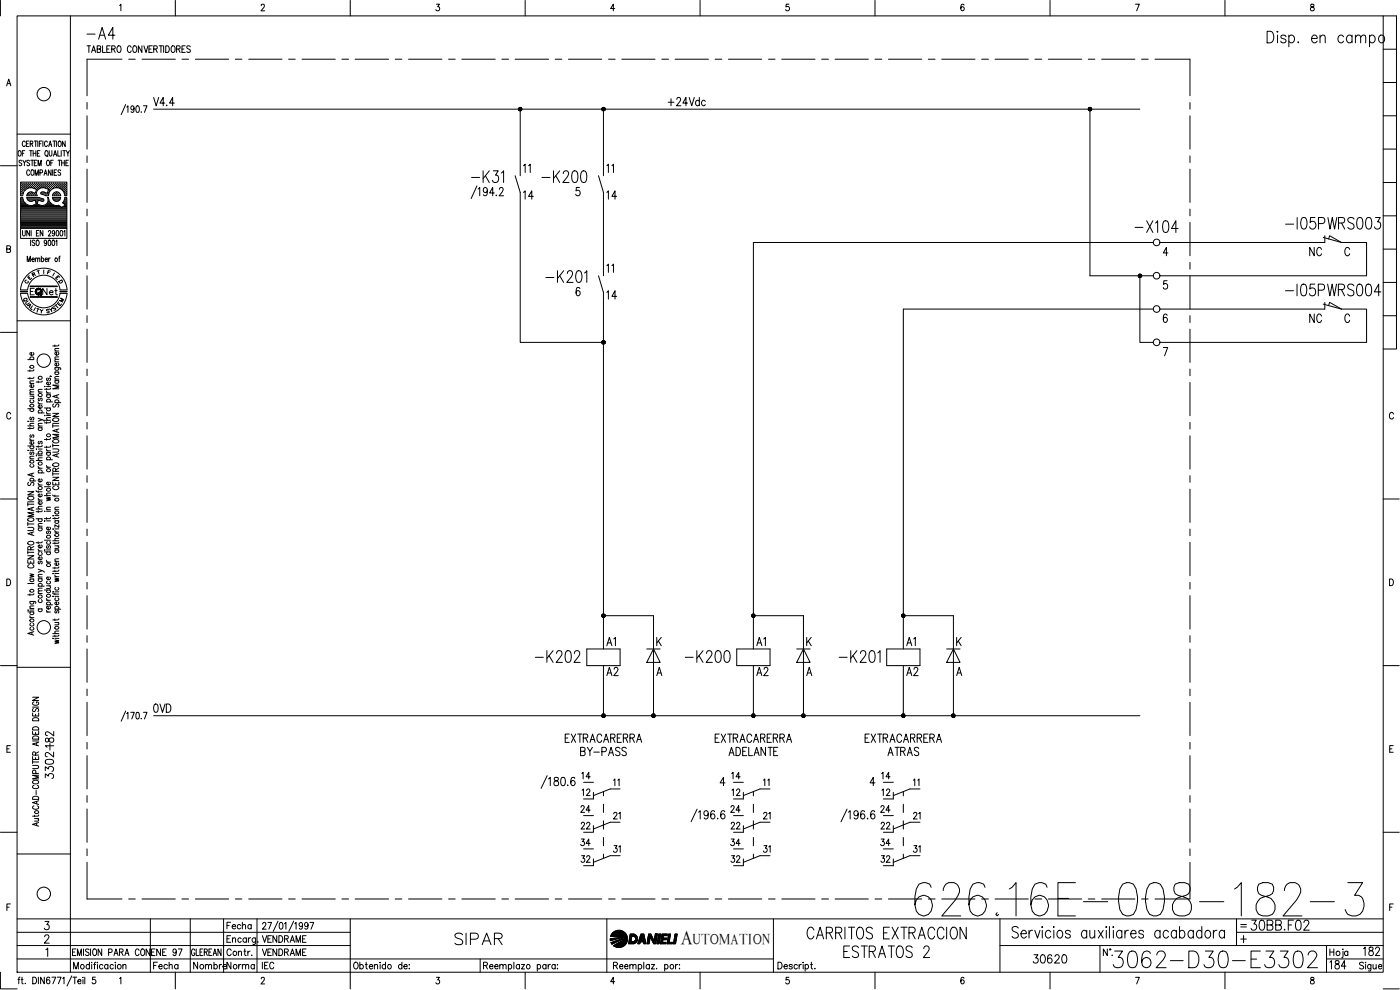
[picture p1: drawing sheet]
<svg xmlns="http://www.w3.org/2000/svg" width="420mm" height="297mm" viewBox="0 0 420 297" stroke-linecap="round" stroke-linejoin="round" font-family="sans-serif">
<defs><g id="words">
<text font-size="15" x="273.4" y="275.9">626.16E-008-182-3</text>
<text font-size="9.3" x="333" y="291.7">3062-D30-E3302</text>
<g font-size="7.1">
<text x="25" y="13.1">-A4</text>
<text x="140.4" y="56.1">-K31</text>
<text x="161.6" y="56.1">-K200</text>
<text x="339.4" y="70.9">-X104</text>
<text x="384.5" y="69.8">-I05PWRS003</text>
<text x="162.6" y="86.1">-K201</text>
<text x="384.5" y="90">-I05PWRS004</text>
<text x="159.5" y="200">-K202</text>
<text x="204.3" y="200">-K200</text>
<text x="250.5" y="200">-K201</text>
<text x="135.5" y="284.7">SIPAR</text>
<text x="240.9" y="282.9">CARRITOS EXTRACCION</text>
<text x="251.9" y="288.6">ESTRATOS 2</text>
</g>
<text font-size="6.6" x="374.3" y="280.5">30BB.F02</text>
<text font-size="6.2" x="309" y="290.3">30620</text>
<text font-size="5.9" x="204.3" y="283.2">A</text>
<g font-size="5.7">
<text x="44.8" y="32.8">V4.4</text>
<text x="199.3" y="32.8">+24Vdc</text>
<text x="155.9" y="61">14</text>
<text x="181" y="61">14</text>
<text x="391.9" y="78">NC</text>
<text x="181" y="91">14</text>
<text x="391.9" y="98.1">NC</text>
<text x="181" y="195.1">A1</text>
<text x="225.8" y="195.1">A1</text>
<text x="270.9" y="195.1">A1</text>
<text x="181" y="203.9">A2</text>
<text x="225.8" y="203.9">A2</text>
<text x="270.9" y="203.9">A2</text>
<text x="44.8" y="214.8">0VD</text>
<text x="16.9" y="225.4" transform="rotate(-90 16.9 225.4)">182</text>
<text x="168.3" y="224">EXTRACARERRA</text>
<text x="172.9" y="227.9">BY-PASS</text>
<text x="213.4" y="224">EXTRACARERRA</text>
<text x="217.7" y="227.9">ADELANTE</text>
<text x="258.2" y="224">EXTRACARRERA</text>
<text x="265.3" y="227.9">ATRAS</text>
<text x="16.9" y="234.9" transform="rotate(-90 16.9 234.9)">3302-</text>
<text x="408.2" y="287.9">182</text>
<text x="397.9" y="292.1">184</text>
</g>
<g font-size="5.3">
<text x="160.2" y="52.9" transform="rotate(-90 160.2 52.9)">11</text>
<text x="173.6" y="239.9">12</text>
<text x="173.6" y="234.9">14</text>
<text x="218.4" y="239.9">12</text>
<text x="218.4" y="234.9">14</text>
<text x="263.5" y="239.9">12</text>
<text x="263.5" y="234.9">14</text>
<text x="173.2" y="250.1">22</text>
<text x="187" y="246.9" transform="rotate(-90 187 246.9)">21</text>
<text x="218" y="250.1">22</text>
<text x="227.9" y="246.9">21</text>
<text x="263.2" y="250.1">22</text>
<text x="173.2" y="255.1">34</text>
<text x="218" y="255.1">34</text>
<text x="263.2" y="255.1">34</text>
<text x="173.2" y="260">32</text>
<text x="218" y="260">32</text>
<text x="263.2" y="260">32</text>
<text x="56.8" y="292.1">Nombre</text>
<text x="67" y="292.1">Norma</text>
</g>
<g font-size="4.9">
<text x="184.9" y="52.9" transform="rotate(-90 184.9 52.9)">11</text>
<text x="184.9" y="82.9" transform="rotate(-90 184.9 82.9)">11</text>
<text x="11.6" y="89.6">Net</text>
<text x="186.6" y="237.1" transform="rotate(-90 186.6 237.1)">11</text>
<text x="231.8" y="237.1" transform="rotate(-90 231.8 237.1)">11</text>
<text x="173.2" y="244.8">24</text>
<text x="218" y="244.8">24</text>
<text x="263.2" y="244.8">24</text>
<text x="276.9" y="246.9" transform="rotate(-90 276.9 246.9)">21</text>
<text x="182.7" y="256.8">31</text>
<text x="227.9" y="256.8">31</text>
<text x="273" y="256.8">31</text>
<text x="44.1" y="287.9">ENE 97</text>
<text x="77.6" y="287.9">VENDRAME</text>
<text x="77.6" y="291.7">IEC</text>
</g>
<g font-size="4.4">
<text x="276.6" y="237.1" transform="rotate(-90 276.6 237.1)">11</text>
<text x="207.9" y="283.2">UTOMATION</text>
</g>
<g font-size="4">
<text x="7.1" y="85">E</text>
<text x="6.3" y="92.4">U</text>
<text x="15.9" y="92.8">E</text>
<text x="16.6" y="91.7">M</text>
</g>
<g font-size="3.5">
<text x="6.3" y="86.1">C</text>
<text x="16.6" y="86.1">D</text>
<text x="371.1" y="279.4">=</text>
</g>
</g></defs>
<!-- layer: DCA_A3E2|CART -->
<g fill="none" stroke="#000" stroke-width=".3">
<path d="M.1 .1v4.7M5.1 4.8h410v286.9h-410zM21.1 4.8v286.9M35.9 1.6l.4-.3v1.9M52.6 .1v4.7M78.4 1.7l.3-.4 .6 .1v.6l-1 1.2h1.1M105.1 .1v4.7M131 1.3h.9l-.5 .7a.6 .6 0 0 1 .5 .9 .6 .6 0 0 1-1.1 0M157.6 .1v4.7M184.5 2.6h-1.2l.8-1.3v1.9M210.1 .1v4.7M236.8 1.3h-.8l-.1 .8a.63 .63 0 0 1 .9 0 .63 .63 0 0 1-.1 .9 .63 .63 0 0 1-.9-.1"/>
<path d="M262.6 .1v4.7M289.3 1.6l-.3-.3a1.12 1.12 0 0 0-.1 1.9 .56 .56 0 0 0 .5-.5 .56 .56 0 0 0-.4-.6 .56 .56 0 0 0-.7 .5M315.1 .1v4.7M340.8 1.3h1.1l-.8 1.9M367.6 .1v4.7M393.4 1.3v.6a.73 .73 0 0 1 .9 .4 .73 .73 0 0 1-.3 .9 .64 .64 0 0 1-.8-.6 .64 .64 0 0 1 .9-.6l.2-.3v-.4zM415.1 4.8h4v99.9h-4M415.1 14.8h4M2 25.8l.6-2.1 .7 2.1M2.2 25.1h.8M415.1 34.7h4M415.1 24.8h4"/>
<path d="M.1 49.7h5M5.1 40.2h16M5.6 45.3l.2-.1a.86 .86 0 0 1 .6 .8 .86 .86 0 0 1-.6 .8 1.2 1.2 0 0 1-.2-1.5zM6.3 56.6h.1M6.3 56h.1M6.3 55.3h.1M6.3 57.2h.1M6.3 57.9h.1M6.3 58.5h.1M6.3 59.8h.5M6.3 59.4h.4M6.5 56.9h.1"/>
<path d="M6.5 56.2h.1M6.5 55.6h.1M6.5 55h.1M6.5 57.5h.1M6.5 58.2h.1M6.5 48.3l-.3-.2-.4 .1v.5l.7 .4v.4l-.3 .2-.5-.2M6.6 54.9v.2M6.6 55.5v.2M6.6 56.2v.1M6.6 56.8v.2M6.6 57.4v.2M6.6 58.1v.1"/>
<path d="M6.7 46h.5M6.8 58.7h-.6v-4.1h13.9v4.1h-.6M6.8 59.3h-.6v9.2h13.9v-9.2h-.6M6.8 56.6h.1M6.8 56h.1M6.8 55.3h.1M6.8 57.2h.1M6.8 57.9h.1M6.8 59.2a2.48 2.48 0 0 0 3.2 2.3M6.9 48.1l.4 .8 .5-.8M6.9 55.2v.2M6.9 55.9v.1"/>
<path d="M6.9 56.5v.2M6.9 57.1v.2M6.9 57.8v.1M7.1 56.9h.2M7.1 56.2h.2M7.1 55.6h.2M7.1 55h.2M7.2 54.9v.2M7.2 55.5v.2M7.2 56.2v.1M7.2 56.8v.2M7.3 48.9v.8"/>
<path d="M7.4 56.6h.2M7.4 56h.2M7.4 55.3h.2M7.5 45.2h-.8v1.6M7.5 55.2v.2M7.5 55.9v.1M7.5 56.5v.2M7.6 42.7l-.3-.4a.86 .86 0 0 0-.6 .8 .86 .86 0 0 0 .6 .9l.3-.4M7.7 56.2h.2M7.7 55.6h.2M7.7 55h.2M7.8 54.9v.2"/>
<path d="M7.8 55.5v.2M7.8 56.2v.1M7.9 43.1h.5M8 59.3h3.7l1.3 .4M8 56h.2M8 55.3h.2M8.1 59.2v.3M8.1 59.6l.7 .7 .9 .1M8.1 56.5l-.1 .1M8.1 55.2v.2M8.1 55.9v.1M8.1 58.4v.3"/>
<path d="M8.2 59.4h3.6M8.2 58.5h.1M8.3 59.8h4.5M8.3 56.5l-1.1 1-.4 1.2M8.4 56.2h.2M8.4 55.6h.2M8.4 55h.2M8.4 58.2h.2M8.5 54.9v.2M8.5 55.5v.2M8.5 56.2v.1M8.5 58.1v.1"/>
<path d="M8.7 42.3h-.8v1.7h.8M8.7 56h.1M8.7 55.3h.1M8.7 58.5h.1M8.7 57.9h.1M8.8 55.2v.2M8.8 55.9v.1M8.8 57.8v.1M8.8 58.4v.2M8.8 57.7l-.7 .7M8.9 48.3l-.3-.2-.6 .2 .2 .4 .7 .6-.3 .4-.6-.2M8.9 51.3l-.3-.3a.86 .86 0 0 0-.6 .8 .86 .86 0 0 0 .6 .8l.3-.4"/>
<path d="M8.9 45.2h.8M9 56.2h.2M9 55.6h.2M9 55h.2M9 58.2h.2M9.1 43.1l.7-.1v-.6l-.7-.1v1.7M9.1 54.9v.2M9.1 55.5v.2M9.1 56.2v.1M9.1 58.1v.1M9.2 48.1h.9M9.3 45.2v1.6"/>
<path d="M9.3 56h.2M9.3 55.3h.2M9.3 57.9h.2M9.3 58.5h.2M9.4 55.2v.2M9.4 55.9v.1M9.4 57.8v.1M9.4 58.4v.2M9.5 51h.1a.86 .86 0 0 1 .6 .8 .86 .86 0 0 1-.6 .8 1.2 1.2 0 0 1-.1-1.6zM9.5 43.1l.4 .9M9.7 57.6l-.9 .1M9.7 48.1v1.6"/>
<path d="M9.7 56.2h.1M9.7 55.6h.1M9.7 55h.1M9.7 58.2h.1M9.7 54.9v.2M9.7 55.5v.2M9.7 56.2v.1M9.7 58.1v.1M9.9 46h.9M9.9 45.2v1.6M9.9 56h.2M9.9 55.3h.2"/>
<path d="M9.9 58.5h.2M10 56.5l1 .3-.4 1.2-1-.4M10 56.4l-.7-.1-1 .2M10 55.2v.2M10 55.9v.1M10 57.9h.1M10 58.4v.2M10.3 42.3h.8M10.3 48.9h.5M10.3 56.2h.2M10.3 55.6h.2M10.3 55h.2"/>
<path d="M10.3 58.2h.2M10.4 54.9v.2M10.4 55.5v.2M10.4 56.2v.1M10.4 58.1v.1M10.5 52.6v-1.6l.5 1.6 .5-1.6v1.6M10.6 56h.2M10.6 55.3h.2M10.6 58.5h.2M10.7 55.2v.2M10.7 55.9v.1M10.7 56.5l.1 .1"/>
<path d="M10.7 58.4v.2M10.7 42.3v1.7M10.7 57.9h.1M10.8 45.2v1.6M10.9 56.2h.2M10.9 55.6h.2M10.9 55h.2M11 54.9v.2M11 55.5v.2M11 56.2v.1M11 48.1h-.7v1.6h.7M11 56.9h.1"/>
<path d="M11.2 46h.5M11.2 56.6h.2M11.2 56h.2M11.2 55.3h.2M11.3 55.2v.2M11.3 55.9v.1M11.3 56.5v.2M11.3 42.3v1.7M11.4 49.7v-1.6l.5 1.6 .5-1.6v1.6M11.6 56.2h.1M11.6 55.6h.1M11.6 55h.1"/>
<path d="M11.6 54.9v.2M11.6 55.5v.2M11.6 56.2v.1M11.7 56.7a1.46 1.46 0 0 0-.5 2h-3.2M11.8 43.1h.5M11.9 56h.1M11.9 55.3h.1M11.9 55.2v.2M11.9 55.9v.1M12 56.5l-.3 .2M12 45.2h-.8v1.6h.8M12 51.8l.7-.1v-.7h-.7v1.6"/>
<path d="M12.2 56.2h.2M12.2 55.6h.2M12.2 55h.2M12.3 54.9v.2M12.3 55.5v.2M12.3 56.2v.1M12.3 58.2l1.5 .5M12.5 57.7l-.3 .2 .2 .3M12.5 56h.2M12.5 55.3h.2M12.5 57.9h.2M12.6 42.3h-.8v1.7"/>
<path d="M12.6 55.2v.2M12.6 55.9v.1M12.6 57.8v.1M12.8 56.2h.2M12.8 55.6h.2M12.8 55h.2M12.8 58.2h.2M12.9 42.3v1.7M12.9 54.9v.2M12.9 55.5v.2M12.9 56.2h.1M12.9 58.1v.1"/>
<path d="M13 59.7l.2 .4-.4 .3M13.1 56h.2M13.1 55.3h.2M13.1 57.9h.2M13.2 52.6l.5-1.6 .4 1.6M13.2 55.2v.2M13.2 55.9v.1M13.2 57.8v.1M13.4 52.1h.6M13.5 56.2h.1M13.5 55.6h.1M13.5 55h.1"/>
<path d="M13.5 58.2h.1M13.5 54.9v.2M13.5 55.5v.2M13.5 56.2v.1M13.5 58.1v.1M13.6 56.4l-.7-.1-1 .2M13.6 56.5l1 .3-.4 1.2-1.1-.4-.7 .1M13.7 45.3l.1-.1a.86 .86 0 0 1 .7 .8 .86 .86 0 0 1-.7 .8 1.09 1.09 0 0 1-.1-1.5zM13.8 58.7h.7M13.8 56h.1M13.8 55.3h.1M13.8 58.5h.1"/>
<path d="M13.8 55.2v.2M13.8 55.9v.1M13.8 58.4v.2M14 46.6l.4 .4M14.1 56.2h.2M14.1 55.6h.2M14.1 55h.2M14.1 58.2h.2M14.2 48.2l.1-.1a.86 .86 0 0 1 .6 .8 .86 .86 0 0 1-.6 .8 1.09 1.09 0 0 1-.1-1.5zM14.2 54.9v.2M14.2 55.5v.2M14.2 56.2v.1"/>
<path d="M14.2 58.1v.1M14.2 42.7l-.3-.4a.86 .86 0 0 0-.6 .8 .86 .86 0 0 0 .6 .9l.3-.4M14.4 58.5h.1M14.4 56.6h.2M14.4 56h.2M14.4 55.3h.2M14.4 57.9h.2M14.5 59.3h-.3a1.59 1.59 0 0 1-1.2 2.3M14.5 55.2v.2M14.5 55.9v.1M14.5 56.5v.2M14.5 57.8v.1"/>
<path d="M14.5 59.2l.2 .8M14.6 57.2h.1M14.6 44l.5-1.7 .4 1.7M14.7 58l-.2 .7M14.7 56.9h.2M14.7 56.2h.2M14.7 55.6h.2M14.7 55h.2M14.7 57.5h.1M14.8 45.2v1.4l.3 .2 .4-.2 .1-1.4M14.8 43.4h.6M14.8 54.9v.2"/>
<path d="M14.8 55.5v.2M14.8 56.2v.1M14.8 56.8v.2M14.8 57.4v.1M15 56.6h.2M15 56h.2M15 55.3h.2M15.1 55.2v.2M15.1 55.9v.1M15.1 56.5v.2M15.2 48.9h.5M15.3 51v1.6l-.8-1.6v1.6"/>
<path d="M15.4 56.2h.1M15.4 55.6h.1M15.4 55h.1M15.5 54.9v.2M15.5 55.5v.2M15.5 56.2v.1M15.7 56h.1M15.7 55.3h.1M15.7 59.3l2.5-.1-.2 .7-.6 .4M15.7 55.2v.2M15.7 55.9v.1M15.7 56.5v.1"/>
<path d="M15.8 59.2l.3 .8M15.8 51v1.6M15.9 42.3h.8M15.9 59.4h2.2M16 48.1h-.8v1.6M16 56.2h.2M16 55.6h.2M16 55h.2M16 59.8h1.9M16 56.5l-.8 .6-.5 .9M16 56.5l1-.2 1 .2M16 46.8l.6-1.6 .4 1.6"/>
<path d="M16.1 54.9v.2M16.1 55.5v.2M16.1 56.2v.1M16.1 58l-.3 .7M16.2 58.2h-.1M16.3 46.3h.5M16.3 51.8h.5M16.3 42.3v1.7M16.3 56h.2M16.3 55.3h.2M16.3 58.5h.2M16.4 55.2v.2"/>
<path d="M16.4 55.9v.1M16.4 57.9h.1M16.4 58.4v.2M16.5 57.7l-.4 .3M16.5 57.7h1M16.6 56.2h.2M16.6 55.6h.2M16.6 55h.2M16.6 58.2h.2M16.7 54.9v.2M16.7 55.5v.2M16.7 56.2v.1"/>
<path d="M16.7 58.1v.1M16.9 42.3v1.7M16.9 56h.2M16.9 55.3h.2M16.9 57.9h.2M16.9 58.5h.2M17 51h-.7v1.6h.7M17 55.2v.2M17 55.9v.1M17 57.8v.1M17 58.4v.2M17.3 56.2h.1"/>
<path d="M17.3 55.6h.1M17.3 55h.1M17.3 58.2h.1M17.4 45.2v1.6h.7M17.4 54.9v.2M17.4 55.5v.2M17.4 56.2v.1M17.4 58.1v.1M17.4 57.7l.6 .4 .2 .6h-2.5M17.4 48.1h.8M17.6 56h.1M17.6 55.3h.1"/>
<path d="M17.6 58.5h.1M17.7 42.4l.1-.1a.86 .86 0 0 1 .6 .8 .86 .86 0 0 1-.6 .9 1.2 1.2 0 0 1-.1-1.6zM17.7 55.2v.2M17.7 55.9v.1M17.7 58.4v.2M17.8 48.1v1.6M17.9 56.2h.2M17.9 55.6h.2M17.9 55h.2M17.9 56.5l1 .8 .6 1.4M18 54.9v.2M18 55.5v.2"/>
<path d="M18 56.2v.1M18.2 51.2a.41 .41 0 0 0-.6-.2 .41 .41 0 0 0 0 .7l.5 .2 .1 .5-.3 .2-.5-.2M18.2 56.6h.2M18.2 56h.2M18.2 55.3h.2M18.3 55.2v.2M18.3 55.9v.1M18.3 56.5v.1M18.4 45.2v1.6M18.5 48.9h.8M18.5 48.1v1.6M18.5 56.2h.2"/>
<path d="M18.5 55.6h.2M18.5 55h.2M18.6 56.8l.1 .1M18.6 54.9v.2M18.6 55.5v.2M18.6 56.2v.1M18.8 45.2h.8M18.8 56.6h.2M18.8 56h.2M18.8 55.3h.2M18.9 57.1l.1 .1M18.9 55.2v.2"/>
<path d="M18.9 55.9v.1M18.9 56.5v.2M19.2 56.9h.1M19.2 56.2h.1M19.2 55.6h.1M19.2 55h.1M19.2 57.5h.1M19.3 45.2v1.6M19.3 54.9v.2M19.3 55.5v.2M19.3 56.2v.1M19.3 56.8v.2"/>
<path d="M19.3 57.4v.2M19.3 48.1v1.6M19.5 59.2l-.7 1.6 .7 .8M19.5 56.6h.1M19.5 56h.1M19.5 55.3h.1M19.5 57.2h.1M19.5 57.9h.1M19.5 59.8h.5M19.5 58.5h.1M19.6 42.3v1.7l-.9-1.7v1.7M19.6 55.2v.2"/>
<path d="M19.6 55.9v.1M19.6 56.5v.2M19.6 57.1v.2M19.6 57.8v.1M19.6 58.4v.2M19.6 59.4h.4M19.8 48.9h.4M19.8 56.9h.2M19.8 56.2h.2M19.8 55.6h.2M19.8 55h.2M19.8 57.5h.2"/>
<path d="M19.8 58.2h.2M19.9 45.2l.5 .8 .4-.8M19.9 54.9v.2M19.9 55.5v.2M19.9 56.2v.1M19.9 56.8v.2M19.9 57.4v.2M19.9 58.1v.1M20.4 46v.8M20.5 48.1h-.7v1.6h.7M415.1 54.8h4M415.1 44.7h4"/>
<path d="M2 74.7l1-.1 .1-.7-1.1-.2v2.1l1.1-.2 .1-.5-.4-.4M6.2 68.5v3h13.9v-3M6.3 64.2h13.7M6.3 63.9h13.7M6.3 63.6h13.7M6.3 63.2h13.7M6.3 62.9h13.7M6.3 62.6h13.7M6.3 62.3h12M6.3 62h11.7M6.3 61.7h2.3M6.3 61.3h1.6"/>
<path d="M6.3 61h1.2M6.3 60.7h.9M6.3 60.4h.7M6.3 60.1h.6M6.3 64.5h13.7M6.3 64.8h13.7M6.3 65.1h13.7M6.3 65.5h13.7M6.3 65.8h13.7M6.3 66.1h13.7M6.3 66.4h13.7M6.3 66.7h13.7"/>
<path d="M6.3 67h13.7M6.3 67.4h13.7M6.3 67.7h13.7M6.3 68h13.7M6.3 68.3h13.7M6.8 69.2v1.4l.3 .2 .4-.2 .1-1.4M8.2 78.5v-1.6l.4 1.6 .5-1.6v1.6M8.6 60.1h1.6M8.9 69.2v1.6l-.9-1.6v1.6M9.2 72v1.7M9.4 69.2v1.6M9.6 77.9h.7l-.1-.4a.5 .5 0 0 0-.6 .4 .5 .5 0 0 0 .6 .5l.1-.1"/>
<path d="M9.6 60.4l1-.3 .2 1.1-.8 .3M10 61.7h2.1M10.5 72.3a.41 .41 0 0 0-.7-.2 .41 .41 0 0 0 .1 .7l.4 .2a.42 .42 0 0 1 0 .7 .42 .42 0 0 1-.6-.2M10.6 77.7l.3-.3 .3 .1 .1 1M10.6 77.4v1.1M10.7 60.1h.6M10.8 60.4h.5M10.8 60.7h.4M10.9 61.3h.3M10.9 61h.2M10.9 70h.5M11 72.1l.2-.1a.86 .86 0 0 1 .6 .9 .86 .86 0 0 1-.6 .8 1.2 1.2 0 0 1-.2-1.6z"/>
<path d="M11.3 77.7l.2-.2h.4v1M11.7 69.2h-.8v1.6h.8M11.8 60.1h1.3M12 61.5l1 .2M12.4 60.4l-.9-.3-.3 1.1 .7 .3M12.4 77.6l.1-.1a.5 .5 0 0 1 .6 .4 .5 .5 0 0 1-.6 .5l-.1-.1M12.4 76.9v1.6M12.4 60.4h.5M12.9 69.2v1.6l-.8-1.6v1.6M13.4 61.7h2.9M13.5 77.9h.7l-.1-.4a.5 .5 0 0 0-.6 .4 .5 .5 0 0 0 .6 .5l.1-.1M14 61.3h1.6"/>
<path d="M14 72.6l-.2 .4a.46 .46 0 0 1-.6-.4 .46 .46 0 0 1 .6-.5l.2 .5-.2 1-.5-.1M14.2 61h1M14.4 60.7h.5M14.5 69.6a.39 .39 0 0 1 .5-.4 .39 .39 0 0 1 .2 .6l-.7 1h.8M14.5 60.4h.2M14.5 60.1h.1M14.6 72.1l.2-.1a.96 .96 0 0 1 0 1.7l-.4-.7zM14.6 77.4v1.1M14.7 60l.2 .5a2.94 2.94 0 0 0 2.9 1.2l.6 .5M15.1 77.4l-.3 .1-.2 .4M15.8 72.1a.81 .81 0 0 1 .8 .7 .81 .81 0 0 1-.6 .9l-.2-.1-.2-.6zM16.1 60l.6 .4 .8-.1"/>
<path d="M16.3 60.1h1.4M16.4 69.7l-.1 .4a.46 .46 0 0 1-.6-.4 .46 .46 0 0 1 .6-.5l.1 .5-.1 1-.6-.1M16.8 72.4l.3-.4v1.7M17 69.2h.2a.96 .96 0 0 1 0 1.6l-.4-.7zM17.6 77.4h.4M18.1 76.9h-.3v1.6M18.2 69.2h.2a.96 .96 0 0 1 0 1.6l-.4-.7zM18.5 62.3h1.5M19 60.7h1M19.1 62h.9M19.1 61h.9M19.2 69.5l.3-.3v1.6"/>
<path d="M19.2 60.4h.8M19.4 61.3h.6M19.4 60.1h.6M19.5 61.6l-1.1 .6M19.6 61.7h.4M415.1 74.7h4M415.1 64.8h4M.1 99.7h5M5.1 96.3h16M6.1 87.4h2.1v.2h-2.1zM6.2 86.9a7 7 0 0 1 6.9-6.4 7 7 0 0 1 7 6.4M6.2 88a7 7 0 0 0 6.9 6.5 7 7 0 0 0 7-6.5"/>
<path d="M6.2 87.5h1.9M8.3 86.9a4.9 4.9 0 0 1 4.8-4.3 4.9 4.9 0 0 1 4.9 4.3M8.3 88a4.9 4.9 0 0 0 4.8 4.4 4.9 4.9 0 0 0 4.9-4.4M9.1 85.8h8.1v.2h-8.1M9.1 89h8.1v.2h-8.1zM9.1 87.4h.8M9.1 85.9h8M9.1 89.1h8M10.3 86.5h-1.2v2M11.1 92.5l.7 .3M11.4 92.7l-.3 1M12.1 92.9l.3 .5 .5-.5"/>
<path d="M12.4 93.4v.5M13.1 81v1.1M14.4 81.6l.3 .2M14.6 92.9l-.5-.1-.2 .3 .7 .2 .2 .3-.4 .3-.3-.1M15.1 81.4l-.6-.2-.3 1M16.3 81.9l-.5 .9M415.1 94.7h4M415.1 84.7h4M8.3 107.9h1.9M9 111v.4M9 113.3v.4M9 118.9h1.2"/>
<path d="M9 118.3h1.2M9 115h1.2M9.2 107.9a.55 .55 0 0 1 .3-.9 .55 .55 0 0 1 .7 .6l-.3 .3M9.8 118.9l.4 .3-.1 .4h-1.1M9.9 115.4l.2 .2a.52 .52 0 0 1-.6 .7 .52 .52 0 0 1-.4-.8l.4-.1v.9M9.9 105.8l.2 .1a.51 .51 0 0 1-.5 .7 .51 .51 0 0 1-.5-.7l.4-.1v.8M10.2 117.6h-1.1l-.1 .4 .3 .3M10.2 116.8l-1.1 .1-.1 .3 .3 .4M10.2 114.3h-1.1l-.1 .4 .3 .3M10.2 113.2l-.4 .3h-1.5M10.2 110.9l-.4 .4h-1.5M11.5 114.3v.5"/>
<path d="M11.5 117.6h1.2M11.7 119.5l-.2 .2 .2 .6 .4-.8h.5l.1 .5-.3 .3M12.7 116.8l-1.1 .1-.1 .3 .3 .4M12.7 114.3l-.1 .3h-1.8M13.3 116h.2zM14 117.4l.1 .3 .4 .2M14 116.5v.5M14 118.4h1.2M14 117.9h1.2M14 116h1.2M14.2 118.4l-.1 .2a.52 .52 0 0 0 .5 .7 .52 .52 0 0 0 .3-.9M14.2 113.4l-.2 .3 .2 .5 .4-.7h.5l.1 .4-.3 .3"/>
<path d="M14.9 114.6l.2 .2a.52 .52 0 0 1-.5 .7 .52 .52 0 0 1-.5-.8l.4-.1v.9M15.1 112.8v.2v-.2l.4 .2M15.2 116.4l-.1 .3-1.8 .1M16.5 110.3h1.6l.1 .6M16.5 103.5v.5M16.5 114.2h1.2M16.5 113.7h1.2M16.5 111.6h1.2M16.5 108.6h1.2M16.5 105.3h1.2M16.7 114.2l-.1 .1a.53 .53 0 0 0 .5 .7 .53 .53 0 0 0 .5-.7l-.2-.1M16.7 111.6l-.1 .1a.53 .53 0 0 0 .5 .7 .53 .53 0 0 0 .5-.7l-.2-.1"/>
<path d="M16.7 110.3a.55 .55 0 0 0 .3 .9 .55 .55 0 0 0 .7-.6l-.3-.3M17.1 118.6v.7M17.4 109l.2 .1a.51 .51 0 0 1-.5 .7 .51 .51 0 0 1-.5-.7l.4-.1v.8M17.4 105.7l.2 .1a.52 .52 0 0 1-.5 .8 .52 .52 0 0 1-.5-.8l.4-.1v.8M17.7 118.4l-1.9 .5 1.9 .6M17.7 115.6h-1.9l1.9 .5-1.9 .6h1.9M17.7 113l-1.1 .1-.1 .3 .3 .3M17.7 107.8l-1.1 .1-.1 .3 .3 .4M17.7 107.1h-1.1l-.1 .4 .3 .3M17.7 104.5l-1.1 .1-.1 .3 .3 .4M17.7 103.4l-.4 .4h-1.5M3.2 124.2a.61 .61 0 0 0-.7-.5 .61 .61 0 0 0-.5 .8v.5a.61 .61 0 0 0 .5 .7 .61 .61 0 0 0 .7-.4"/>
<path d="M8.3 135.1h.2zM8.3 126.4h.2zM8.3 127.8h1.9M8.3 133.8h1.9M8.3 122.6h1.9M9 131.6l.1 .3 .4 .2M9 128.3v.5M9 137.7h1.2M9 135.1h1.2M9 132.1h1.2M9 126.4h1.2M9.2 139.4l-.1 .1a.53 .53 0 0 0 .5 .7 .53 .53 0 0 0 .5-.7l-.2-.1"/>
<path d="M9.2 135.6l-.2 .3 .1 .4h.3l.3-.6 .2-.1 .3 .3-.3 .4M9.2 133.8l-.1 .2a.51 .51 0 0 0 .5 .7 .51 .51 0 0 0 .3-.9M9.2 130.5l-.2 .3 .2 .4 .5-.7h.4l.1 .4-.3 .3M9.2 125.2l-.2 .3 .1 .4h.3l.3-.6 .2-.1 .3 .3-.3 .4M9.2 122.6l-.1 .2a.51 .51 0 0 0 .5 .7 .51 .51 0 0 0 .3-.9M9.2 120a.55 .55 0 0 0 .3 1 .55 .55 0 0 0 .7-.7l-.3-.3M9.9 132.5l.2 .2a.52 .52 0 0 1-.6 .6 .52 .52 0 0 1-.4-.7l.4-.1v.8M10.2 136.9l-1.1 .1-.1 .3 .3 .4M10.2 128.2l-.4 .4h-1.5M10.2 127l-1.1 .1-.1 .4 .3 .3M10.8 136.7h.2zM10.8 134.7h.2z"/>
<path d="M10.8 138.2h1.9M10.8 136.2h1.9M11.5 139.9l.1 .4 .4 .2M11.5 125.5l1.2 .4-1.2 .5M11.5 120.6l.1 .4 .4 .2M11.5 133.7v.5M11.5 136.7h1.2M11.5 134.7h1.2M11.5 128.3h1.2M11.5 127.8h1.2M11.5 123.9h1.8M11.5 121.2h1.2"/>
<path d="M11.7 136.2a.51 .51 0 0 1 0-.7 .51 .51 0 0 1 .7 0 .51 .51 0 0 1 0 .7M11.7 132.4l-.2 .3 .1 .4h.3l.2-.6 .3-.1 .3 .3-.3 .5M11.7 128.3a.49 .49 0 0 0 0 .7 .49 .49 0 0 0 .7 0 .49 .49 0 0 0 0-.7M11.7 123.9a.51 .51 0 0 1 0-.7 .51 .51 0 0 1 .7 0 .51 .51 0 0 1 0 .7M12.4 121.6a.5 .5 0 0 1 .1 .7 .5 .5 0 0 1-.8 0 .5 .5 0 0 1 .1-.7h.2v.9M12.7 137.4h-1.1l-.1 .4 .3 .4M12.7 133.6l-.4 .4h-1.5M12.7 127l-1.1 .1-.1 .4 .3 .3M12.7 125.9l.5 .2 .1 .3M13.3 124.7h.2zM13.3 126.1h1.9M13.3 122.4h1.9"/>
<path d="M14 139.6l.1 .4 .4 .2M14 134.7l.1 .4 .4 .2M14 123.6l.1 .4 .4 .2M14 126.6v.5M14 131.6v.5M14 133.9v.5M14 138h1.7M14 135.8h1.2M14 135.3h1.2M14 124.7h1.2M14 124.2h1.2M14 120.6h1.7"/>
<path d="M14.2 138l-.1-.2a.52 .52 0 0 1 .5-.7 .52 .52 0 0 1 .3 .9M14.2 135.8l-.1 .1a.52 .52 0 0 0 .5 .7 .52 .52 0 0 0 .3-.8M14.2 122.4a.49 .49 0 0 0 0 .7 .49 .49 0 0 0 .7 0 .49 .49 0 0 0 0-.7M14.2 120.6l-.1-.1a.52 .52 0 0 1 .5-.8 .52 .52 0 0 1 .3 .9M15.2 133.8l-.4 .4h-1.5M15.2 131.5l-.4 .4h-1.5M15.2 126.5l-.4 .4h-1.5M15.2 125.3l-1.1 .1-.1 .3 .3 .4M15.8 134.7h1.3l.6 .4-.1 .4-.5 .2h-1.3M15.8 124h1.9l-1.9 1h1.9M15.8 127.3v1M15.8 133.2v.9"/>
<path d="M15.8 133.7h1.9M15.8 127.8h1.9M15.8 127h1.9M15.9 139.2a.9 .9 0 0 1 1.1-.4 .9 .9 0 0 1 .6 .9 1.06 1.06 0 0 1-1.8-.4zM15.9 132.1a.9 .9 0 0 1 1.1-.4 .9 .9 0 0 1 .6 1 1.06 1.06 0 0 1-1.8-.5zM15.9 125.7a.9 .9 0 0 1 1-.4 .9 .9 0 0 1 .7 .9 1.03 1.03 0 0 1-1.8-.4zM16.1 121.2l-.3 .3 .1 .5h.7l.4-.7 .4-.1 .3 .3-.3 .7M16.5 120.8h1.7M16.7 120.8l-.1-.2a.51 .51 0 0 1 .5-.6 .51 .51 0 0 1 .3 .8M17.1 128.9v.7M17.1 136.3v.7M17.7 136.1l-1.9 .5 1.9 .6"/>
<path d="M17.7 130.3h-1.9l1.9 .6-1.9 .5h1.9M17.7 128.7l-1.9 .5 1.9 .6M418.2 124.2a.63 .63 0 0 0-.7-.5 .63 .63 0 0 0-.5 .8v.5a.63 .63 0 0 0 .5 .7 .63 .63 0 0 0 .7-.4M.1 149.7h5M8.3 158.2h1.4l.5 .5-.1 .3-.4 .2h-1.4M8.3 147.5h1.9l-1.9 1h1.9M8.3 150.8v1M8.3 156.7v1M8.3 157.2h1.9M8.3 151.3h1.9M8.3 150.6h1.9M8.4 155.6a1.05 1.05 0 0 1 1.8 .4 1.02 1.02 0 0 1-1 .5 1.02 1.02 0 0 1-.9-.7z"/>
<path d="M8.4 149.2a.9 .9 0 0 1 1.1-.4 .9 .9 0 0 1 .6 .9 1.02 1.02 0 0 1-1.8-.4zM8.6 144.7l-.3 .4 .3 .6 .5-.2 .3-.6 .5-.2 .3 .4-.3 .6M9 144.3h1.8M9.2 144.3a.55 .55 0 0 1 .3-.9 .55 .55 0 0 1 .7 .6l-.3 .3M9.6 142.1v.7M9.6 152.4v.7M9.6 159.8v.7M10.2 159.6l-1.9 .5 1.9 .6M10.2 153.8h-1.9l1.9 .6-1.9 .5h1.9M10.2 152.2l-1.9 .5 1.9 .6M10.2 141.9l-1.9 .5 1.9 .6M10.8 147.2l.4 .4h1.5"/>
<path d="M10.8 155.6h1.9M10.8 152.7h1.9M11.5 149.5l.1 .3 .4 .3M11.5 144.9l.1 .4 .4 .2M11.5 147.3v.5M11.5 153.2v.5M11.5 158.4h1.2M11.5 157.9h1.2M11.5 150.1h1.2M11.5 145.5h1.2M11.5 141.9h1.8M11.5 140.5h1.2"/>
<path d="M11.7 158.4a.51 .51 0 0 0 0 .7 .51 .51 0 0 0 .7 0 .51 .51 0 0 0 0-.7M11.7 155.6a.51 .51 0 0 0 0 .8 .51 .51 0 0 0 .7 0 .51 .51 0 0 0 0-.8M11.7 141.9a.51 .51 0 0 1 0-.8 .51 .51 0 0 1 .7 0 .51 .51 0 0 1 0 .8M12.4 150.5a.5 .5 0 0 1 .1 .7 .5 .5 0 0 1-.8 0 .5 .5 0 0 1 .1-.7h.2v.9M12.4 148.2l.2 .2a.53 .53 0 0 1-.6 .7 .53 .53 0 0 1-.4-.8l.4-.1v.9M12.4 143.7a.5 .5 0 0 1 .1 .7 .5 .5 0 0 1-.8 0 .5 .5 0 0 1 .1-.7h.2v.9M12.7 157.1l-1.1 .1-.1 .4 .3 .3M12.7 153.2l-.4 .3h-1.5M12.7 151.9l-1.1 .1-.1 .4 .3 .3M13.3 156.3h.2zM13.3 153.4h.2zM13.3 148.7h1.9"/>
<path d="M13.3 146h1.9M14 149.1l1.2 .3-1.2 .3 1.2 .3-1.2 .3M14 156.3h1.2M14 155.3v.5M14 153.4h1.2M14 152.9h1.2M14 140.2h1.2M14.2 159.4l-.2 .3 .1 .4h.3l.2-.6 .3-.1 .3 .3-.3 .5M14.9 158.1l.2 .2a.53 .53 0 0 1-.6 .7 .53 .53 0 0 1-.4-.8l.4-.1v.9M14.9 144.6l.2 .2a.52 .52 0 0 1-.5 .7 .52 .52 0 0 1-.5-.8l.4-.1v.9M15.2 155.3l-.4 .3h-1.5M15.2 152.2h-1.1l-.1 .4 .3 .3"/>
<path d="M15.2 147.9l-1.1 .1-.1 .4 .3 .3M15.8 158.7h.2zM15.8 154.7h.2zM15.8 148.5l.4 .3h1.5M15.8 144.6v.9h1.9v-.9M15.8 143.2h1.9l-1.9 1h1.9M15.8 142.2h1.9M15.8 141.7v.9M16.3 145.9a.55 .55 0 0 0-.5 .6 .55 .55 0 0 0 .8 .4h.4a.54 .54 0 0 0 .6-.4 .54 .54 0 0 0-.4-.6M16.5 159.1l.1 .4 .4 .2M16.5 152.9h1.2M16.5 148.5v.5"/>
<path d="M16.5 155.3v.5M16.5 159.7h1.2M16.5 158.7h1.2M16.5 156.2h1.2M16.5 154.7h1.2M16.7 156.2a.55 .55 0 0 0 .3 .9 .55 .55 0 0 0 .7-.6l-.3-.3M16.7 141.4l-.1-.9-.7 .1-.1 .8h1.9M16.7 144.9v.6M17.7 157.5v.7l-1.2-.7v.7M17.7 155.2l-.4 .4h-1.5M17.7 152.2l-1.1 .1-.1 .3 .3 .3M17.7 140.4l-1 .6"/>
<path d="M415.1 149.7h4.8M2 173.7a1.01 1.01 0 0 1 1.2 1 1.01 1.01 0 0 1-1.2 1zM8.3 168.1v.9h1.9v-.9M8.3 166.7h1.9l-1.9 1h1.9M8.3 175.1h1.9M8.3 165.7h1.9M8.3 165.2v1M8.4 162.7a.9 .9 0 0 1 1.1-.4 .9 .9 0 0 1 .6 .9 1.03 1.03 0 0 1-1.8-.4zM8.8 169.4a.53 .53 0 0 0-.5 .7 .53 .53 0 0 0 .8 .3h.4a.53 .53 0 0 0 .7-.4 .53 .53 0 0 0-.5-.6M9 172.2l1.2 .2-1.2 .3 1.2 .3-1.2 .3M9 178.2v.5M9 173.7h1.2"/>
<path d="M9.2 173.7l-.1 .1a.53 .53 0 0 0 .5 .7 .53 .53 0 0 0 .5-.7l-.2-.1M9.2 165l-.1-.9h-.7l-.1 .9h1.9M9.2 168.4v.6M10.2 178.1l-.4 .4h-1.5M10.2 164l-1 .5M11.5 170.8l1.2 .4-1.2 .5M11.5 164.7l.1 .4 .4 .2M11.5 178.1h1.2M11.5 175.9h1.8M11.5 173.6h1.2M11.5 173.1h1.2M11.5 165.3h1.2"/>
<path d="M11.5 162.6v.5M11.7 179.9a.51 .51 0 0 0 0 .7 .51 .51 0 0 0 .7 0 .51 .51 0 0 0 0-.7M11.7 175.9l-.1-.1a.52 .52 0 0 1 .5-.8 .52 .52 0 0 1 .3 .9M11.7 173.6a.51 .51 0 0 0 0 .8 .51 .51 0 0 0 .7 0 .51 .51 0 0 0 0-.8M11.7 168.4l-.2 .3 .2 .5 .4-.7h.5l.1 .4-.3 .3M11.7 165.8a.51 .51 0 0 0 0 .7 .51 .51 0 0 0 .7 0 .51 .51 0 0 0 0-.7M12.4 167.1a.5 .5 0 0 1 .1 .7 .5 .5 0 0 1-.8 0 .5 .5 0 0 1 .1-.7h.2v.9M12.4 163.5a.5 .5 0 0 1 .1 .8 .5 .5 0 0 1-.8 0 .5 .5 0 0 1 .1-.8h.2v.9M12.7 177.3l-1.1 .1-.1 .3 .3 .4M12.7 176.5l-1.1 .1-.1 .3 .3 .4M12.7 172.3l-1.1 .1-.1 .3 .3 .4M12.7 171.2l.5 .2 .1 .3"/>
<path d="M12.7 162.5l-.1 .3h-1.8M13.3 165h.2zM13.3 177h1.9M13.3 165.6h1.9M13.3 162.1h1.9M14 179.6l.1 .3 .4 .2M14 168.1l.1 .4 .4 .2M14 175.8h1.2M14 168.7h1.2M14 165h1.2M14.2 177l-.1 .2a.51 .51 0 0 0 .5 .7 .51 .51 0 0 0 .3-.9M14.2 174.4l-.1 .1a.52 .52 0 0 0 .5 .7 .52 .52 0 0 0 .3-.8"/>
<path d="M14.2 165.6l-.1 .1a.52 .52 0 0 0 .5 .8 .52 .52 0 0 0 .3-.9M14.2 163.7l-.2 .3 .2 .5 .4-.7h.5l.1 .4-.3 .3M14.2 162.5a.55 .55 0 0 0 .3 .9 .55 .55 0 0 0 .7-.6l-.3-.3M14.8 175.8l.4 .3-.1 .4-1.1 .1M14.9 173.1l.2 .2a.52 .52 0 0 1-.6 .6 .52 .52 0 0 1-.4-.7l.4-.1v.8M15.8 178.9h.2zM15.8 177.9l.4 .4h1.5M15.8 162.2h1.9M15.9 177.5l.1 .1zM15.9 172v.2zM16.5 173.4l1.2 .3-1.2 .3 1.2 .3-1.2 .2M16.5 172.5l.1 .3 .4 .2"/>
<path d="M16.5 165h1.2M16.5 162.8v.4M16.5 170.2v.4M16.5 171.1v.5M16.5 178v.5M16.5 178.9h1.2M16.5 177.6h1.2M16.5 173h1.2M16.5 172.1h1.2M16.5 168.4h1.2M16.5 163.8h1.2M16.7 179.4l-.1 .2a.51 .51 0 0 0 .5 .6 .51 .51 0 0 0 .3-.8"/>
<path d="M16.7 176.3a.55 .55 0 0 0 .3 .9 .55 .55 0 0 0 .7-.7l-.3-.2M16.7 165l-.1 .1a.52 .52 0 0 0 .5 .8 .52 .52 0 0 0 .3-.9M17.3 163.8l.4 .3-.1 .4h-1.1M17.4 168.9a.48 .48 0 0 1 0 .6 .48 .48 0 0 1-.6 .1 .48 .48 0 0 1-.2-.7h.4v.8M17.7 171.1l-.4 .3h-1.5M17.7 170.1l-.1 .3h-1.8M17.7 167.7l-1.1 .1-.1 .3 .3 .3M17.7 162.7l-.1 .3h-1.8M17.7 161.5l-1.1 .1-.1 .3 .3 .3M417 173.7a1.01 1.01 0 0 1 1.2 1 1.01 1.01 0 0 1-1.2 1zM.1 199.7h5M8.3 183h.2z"/>
<path d="M8.3 183.6h1.9M9 184.8l.1 .3 .4 .2M9 180.5h1.6l.1 .5M9 185.3h1.2M9 183h1.2M9 182.6h1.2M9.2 188.2l-.1 .2a.51 .51 0 0 0 .5 .7 .51 .51 0 0 0 .3-.9M9.2 187l-.1 .1a.52 .52 0 0 0 .5 .8 .52 .52 0 0 0 .3-.9M9.2 183.6l-.1 .2a.51 .51 0 0 0 .5 .6 .51 .51 0 0 0 .3-.8M9.2 180.5a.55 .55 0 0 0 .3 .9 .55 .55 0 0 0 .7-.7l-.3-.2M9.6 189.7v.7M10.2 189.5l-1.9 .6 1.9 .5"/>
<path d="M10.2 181.8l-1.1 .1-.1 .3 .3 .4M11.5 182.7h1.2M11.7 182.7l-.1 .1a.52 .52 0 0 0 .5 .8 .52 .52 0 0 0 .3-.9M14 183.1l.1 .3 .4 .2M14 183.6h1.2M14 181.5h1.7M14 180.1h1.2M14.2 181.5l-.1-.2a.51 .51 0 0 1 .5-.7 .51 .51 0 0 1 .3 .9M14.9 181.9l.2 .1a.53 .53 0 0 1-.6 .7 .53 .53 0 0 1-.4-.8h.4v.8M15.8 190.1h1.9M15.9 191.5v.1zM16.5 192l1.2 .3-1.2 .3 1.2 .3-1.2 .2"/>
<path d="M16.5 191.5h1.2M16.5 185.7v.5M16.5 190.6v.5M16.5 186.8h1.2M16.5 182.8h1.7M16.7 183.2l-.2 .3 .1 .4h.3l.2-.7h.3l.3 .3-.3 .4M16.7 182.8l-.1-.2a.51 .51 0 0 1 .5-.7 .51 .51 0 0 1 .3 .9M17.3 186.8l.4 .3-.1 .3-1.1 .1M17.4 180.6l.2 .2a.52 .52 0 0 1-.6 .7 .52 .52 0 0 1-.4-.8l.4-.1v.9M17.7 190.5l-.4 .4h-1.5M17.7 189.3l-1.1 .1-.1 .4 .3 .3M17.7 185.7l-.4 .3h-1.5"/>
<path d="M415.1 199.7h4.8M5.1 200.2h16M2.1 224.7h.7M3.1 223.7h-1v2h1M417.1 224.7h.6M418.1 223.7h-1v2h1M.1 249.7h5M5.1 256.2h16M415.1 249.7h4.8M2.1 272.2h.7M3.1 271.2h-1v2M5.1 275.7h410"/>
<path d="M5.1 279.7h100M45.1 275.7v16M57.1 275.7v16M67.1 275.7v16M77.1 275.7v16M105.1 275.7v21M182.1 275.7v16M183.9 279.9h3.6M184 279.8h3.4M184.2 279.6h3M184.4 279.5h2.6M184.7 279.3h2"/>
<path d="M185.1 279.2h1.3M232.1 275.7v16M300.1 275.7v16M371.1 279.7h44M371.1 275.7v8M417.1 272.2h.6M418.1 271.2h-1v2M.1 291.7v5h5M5.1 283.7h100M5.1 287.7h227M5.4 293.9h.5M6 293.2l-.4 .4v1.6"/>
<path d="M6.3 293.9h.6M6.6 293.2v1.9l.4 .1M7.6 295v.1M9.8 293.2a1.01 1.01 0 0 1 1.2 1 1.01 1.01 0 0 1-1.2 1zM11.5 293.2v2M13.3 293.2v2l-1.1-2v2M14.9 293.5l-.5-.3a1.17 1.17 0 0 0 .1 2 .56 .56 0 0 0 .6-.5 .56 .56 0 0 0-.5-.6 .56 .56 0 0 0-.6 .4M15.6 293.2h1.1l-.8 2M17.2 293.2h1.1l-.8 2M18.8 293.6l.4-.4v2M21.5 292.8l-1.4 3.1M21.9 293.2h1.1"/>
<path d="M22.4 293.2v2M23.3 294.4h1l-.1-.4a.57 .57 0 0 0-.8 .1 .57 .57 0 0 0 .1 .8 .57 .57 0 0 0 .8 0M24.9 293.2v.2zM24.9 293.9v1.3M25.4 293.2v2M28.6 293.2h-.8l-.1 .8a.63 .63 0 0 1 1 .1 .63 .63 0 0 1-.2 .9 .63 .63 0 0 1-.9-.2M35.9 293.6l.4-.4v2M52.6 291.7v5M78.4 293.7l.3-.5 .6 .2v.6l-1 1.2h1.1M131 293.2h.9l-.5 .8a.6 .6 0 0 1 .5 .9 .6 .6 0 0 1-1.1-.1M144.1 287.7v4M157.6 291.7v5"/>
<path d="M183.1 281.7l3-.5 .2 .2-3.1 .9M183.1 282.2h.3M183.1 282.1h.8M183.1 281.9h1.3M183.1 281.8h1.9M183.1 281.6l.1 .6M183.2 281.6h2.2M183.3 280.8h4.8M183.3 282.8l3.3-1.1 .1 .1-3 1.5zM183.3 280.7h4.8M183.4 280.6h4.6M183.4 282.9h1.3"/>
<path d="M183.4 283h1M183.5 280.4h4.5M183.5 283.1h.6M183.6 280.3h4.3M183.6 283.2h.2M183.6 280.1h4.2M183.7 282.7h1.3M183.8 280h3.9M184.1 282.6h1.1M184.1 283.8h3.2M184.2 283.7h3.3M184.2 281.5h1.7"/>
<path d="M184.3 283.9h2.8M184.4 282.4h1.1M184.4 283.5h3.2M184.5 294.5h-1.2l.8-1.3v2M184.6 284h2.3M184.7 283.4h3M184.8 282.3h1M184.9 283.2h2.9M184.9 284.2h1.6M185.2 282.2h.9M185.2 283.1h2.7M185.2 281.4h1.1"/>
<path d="M185.4 283h2.6M185.5 282.1h.9M185.6 282.9h2.4M185.9 282.7h2.2M185.9 281.9h.7M186.1 281.1h.7M186.1 282.6h2.1M186.3 281.8h.3M186.4 282.4h1.8M186.4 281.4l1.1-.2-.9 .4zM186.5 281.5h.4M186.6 282.3h1.7"/>
<path d="M186.6 281.4h.6M186.8 282.2h1.5M186.9 281.9h1.4M187 282.1h1.3M187 281.8h1.3M187.1 281.1h.3M187.1 281.2h.3M187.3 281.6h1M187.6 281.5h.7M187.8 281.2h.5M187.9 281.4h.4M188.1 281.1h.1"/>
<path d="M188.2 280.9l-2.1 .3-.2-.2h-2.7h4.7M188.2 280.9a2.6 2.6 0 0 0-2.5-1.8 2.6 2.6 0 0 0-2.5 1.8M188.2 281.1l-1.4 .7 .2 .3-2.9 1.6M188.3 281a2.6 2.6 0 0 1-1.2 2.9 2.6 2.6 0 0 1-3-.2M188.7 283h2M188.7 283.1h1.7M188.7 282.7h2.3M188.7 282.9h2.1M188.8 282.4h.6M188.8 282.6h2.3M188.8 282.3h.6M188.8 282.2h.6"/>
<path d="M188.8 282.1h.6M188.8 281.9h.6M188.9 281.8h.6M188.9 281.6h.6M188.9 281.5h.6M189 281.4h.5M189 281.2h.6M189 281h1.1M189 281.1h.6M189.1 280.8h2M189.1 280.7h1.9M189.1 280.6h1.7"/>
<path d="M189.1 280.4h1.5M189.1 280.3h1.2M189.6 281l-.2 1.5h.7M190.1 283.2a1.49 1.49 0 0 0 1.2-1.5 1.49 1.49 0 0 0-1.2-1.5h-1l-.5 3h1.5M190.2 280.9a.78 .78 0 0 1 .6 .8 .78 .78 0 0 1-.6 .8M190.2 281h.9M190.3 282.4h.9M190.5 281.1h.7M190.5 282.3h.7M190.6 281.2h.7M190.6 282.2h.7M190.7 282.1h.6"/>
<path d="M190.7 281.4h.6M190.8 281.9h.5M190.8 281.6h.5M190.8 281.5h.5M190.8 281.8h.5M191.4 283.1h.6M191.4 283h.7M191.5 282.9h.6M191.5 282.7h.7M191.6 282.6h2.1M191.6 282.4h2.1M191.7 282.3h2"/>
<path d="M191.7 282.2h1.9M191.8 282.1h.6M191.8 281.9h.6M191.9 281.8h.6M191.9 281.6h.6M191.9 281.5h.7M192 281.4h.6M192 281.2h.7M192.1 281.1h.6M192.1 281h1.3M192.2 280.8h1.1M192.2 280.7h1.1"/>
<path d="M192.2 280.6h1.1M192.3 280.4h1M192.4 280.2h.8l.6 3h-.6l-.1-.6h-.9l-.2 .6h-.6zM192.4 280.3h.9M192.7 280.9l.3 1.2h-.6zM192.8 281.1h.6M192.8 281.4h.7M192.8 281.2h.6M192.9 281.5h.6M192.9 281.8h.6M192.9 281.6h.6M193 281.9h.6"/>
<path d="M193 282.1h.6M193.1 282.7h.7M193.2 282.9h.6M193.2 283h.6M193.2 283.1h.6M194.2 283h.7M194.2 283.1h.6M194.3 282.7h.6M194.3 282.9h.6M194.3 282.4h.6M194.3 282.6h.6M194.4 282.3h.5"/>
<path d="M194.4 282.2h.6M194.4 282.1h.6M194.4 281.9h.6M194.4 281.8h.6M194.4 281.6h.7M194.5 281.5h.6M194.5 281.4h.6M194.5 281.2h.7M194.5 281.1h1.2M194.6 281h1.1M194.6 280.8h1M194.6 280.7h.9"/>
<path d="M194.6 280.6h.9M194.6 280.4h.8M194.7 280.2l-.5 3M194.7 280.3h.6M195.2 281.2h.6M195.3 281.4h.5M195.4 281.5h.5M195.5 281.6h.5M195.5 281.8h.5M195.6 281.9h.5M195.6 282.1h.6M195.7 282.2h.5"/>
<path d="M195.7 282.3h1.2M195.8 282.4h1.1M195.9 282.6h1M196 282.7h.9M196 282.9h.8M196.1 283h.7M196.1 283.1h.7M196.3 282.2h.7M196.4 282.1h.6M196.4 281.9h.6M196.4 281.8h.6M196.4 281.6h.7"/>
<path d="M196.5 281.5h.6M196.5 281.4h.6M196.5 281.2h.6M196.5 281.1h.6M196.6 281h.6M196.6 280.8h.6M196.6 280.7h.6M196.6 280.6h.6M196.6 280.4h.7M196.7 280.2l-.4 2.1-1-2.1h-.6l-.5 3h.6l.4-2.1 1 2.1h.6l.5-3h-.6h.6M196.7 280.3h.6M197.2 283.1h.6"/>
<path d="M197.2 282.9h.7M197.2 283h.6M197.3 282.6h.6M197.3 282.7h.6M197.3 282.4h.6M197.3 282.3h.7M197.4 282.2h.6M197.4 282.1h.6M197.4 281.9h.6M197.4 281.8h.6M197.4 281.6h.7M197.5 281.5h.6"/>
<path d="M197.5 281.4h.6M197.5 281.2h.6M197.5 281.1h.7M197.6 281h.6M197.6 280.8h.6M197.6 280.7h.6M197.6 280.6h.6M197.7 280.4h.5M197.7 280.3h.6M197.7 280.2h.6l-.5 3h-.6zM198.2 283.1h1.6M198.2 282.9h1.7"/>
<path d="M198.2 283h1.7M198.3 282.6h.5M198.3 282.7h.5M198.3 282.4h.6M198.3 282.3h.6M198.4 282.2h.5M198.4 282.1h.5M198.4 281.9h1.6M198.4 281.8h1.6M198.5 281.6h1.6M198.5 281.5h1.6M198.5 281.4h.6"/>
<path d="M198.5 281.2h.6M198.5 281.1h.6M198.6 281h.5M198.6 280.8h.5M198.6 280.7h1.6M198.6 280.6h1.6M198.7 280.2h1.6l-.1 .5h-1l-.1 .8h1l-.1 .5h-1l-.2 .7h1.1l-.1 .5h-1.6zM198.7 280.4h1.6M198.7 280.3h1.6M200.2 283h1.6M200.2 283.1h1.6M200.2 282.9h1.6"/>
<path d="M200.3 282.6h.5M200.3 282.7h.5M200.3 282.4h.6M200.3 282.3h.6M200.4 282.2h.5M200.4 282.1h.5M200.4 281.9h.6M200.4 281.8h.6M200.4 281.6h.6M200.4 281.5h.6M200.5 281.4h.5M200.5 281.2h.6"/>
<path d="M200.5 281h.6M200.5 281.1h.6M200.6 280.8h.5M200.6 280.7h.6M200.6 280.6h.6M200.7 280.2h.5l-.4 2.5h1.1l-.1 .5h-1.6zM200.7 280.4h.5M200.7 280.3h.5M202.1 283h.7M202.1 283.1h.6M202.2 282.7h.6M202.2 282.9h.6"/>
<path d="M202.2 282.4h.7M202.2 282.6h.6M202.3 282.3h.6M202.3 282.2h.6M202.3 282.1h.6M202.3 281.9h.6M202.4 281.8h.6M202.4 281.6h.6M202.4 281.5h.6M202.4 281.4h.6M202.4 281.2h.7M202.5 281h.6"/>
<path d="M202.5 281.1h.6M202.5 280.8h.6M202.5 280.7h.7M202.6 280.6h.6M202.6 280.4h.6M202.6 280.2h.6l-.5 3h-.6zM202.6 280.3h.6M210.1 291.7v5M236.8 293.2h-.8l-.1 .9a.63 .63 0 0 1 .9 0 .63 .63 0 0 1-.1 .9 .63 .63 0 0 1-.9-.2M262.6 291.7v5M289.3 293.5l-.3-.3a1.12 1.12 0 0 0-.1 2 .56 .56 0 0 0 .5-.5 .56 .56 0 0 0-.4-.6 .56 .56 0 0 0-.7 .4M300.1 283.7h115"/>
<path d="M315.1 291.7v5M340.8 293.2h1.1l-.8 2M367.6 291.7v5M393.4 293.3v.6a.73 .73 0 0 1 .9 .4 .73 .73 0 0 1-.3 .9 .64 .64 0 0 1-.8-.6 .64 .64 0 0 1 .9-.6l.2-.3v-.4zM398.1 287.7h17M415.1 296.7h4.8"/>
<circle cx="13.1" cy="28.2" r="2.01"/>
<circle cx="16.9" cy="77.9" r=".49"/>
<circle cx="9.5" cy="110.1" r=".55"/>
<circle cx="12" cy="113.4" r=".56"/>
<circle cx="12" cy="118.5" r=".56"/>
<circle cx="13.1" cy="108.2" r="2.01"/>
<circle cx="9.5" cy="121.7" r=".54"/>
<circle cx="9.5" cy="138.5" r=".55"/>
<circle cx="12" cy="139.1" r=".56"/>
<circle cx="14.5" cy="130.6" r=".55"/>
<circle cx="12" cy="146.4" r=".56"/>
<circle cx="14.5" cy="141.1" r=".55"/>
<circle cx="14.5" cy="146.9" r=".55"/>
<circle cx="17" cy="153.8" r=".55"/>
<circle cx="17" cy="149.9" r=".55"/>
<circle cx="9.5" cy="177.3" r=".54"/>
<circle cx="12" cy="179" r=".56"/>
<circle cx="14.5" cy="178.8" r=".55"/>
<circle cx="14.5" cy="161" r=".56"/>
<circle cx="14.5" cy="169.6" r=".56"/>
<circle cx="17" cy="160.5" r=".55"/>
<circle cx="9.5" cy="186.2" r=".55"/>
<circle cx="13.1" cy="188.2" r="2.01"/>
<circle cx="17" cy="188.4" r=".55"/>
<circle cx="13.1" cy="268.2" r="2.01"/>
</g>
<!-- layer: DCA_A3E2|CART-ES -->
<g fill="none" stroke="#000" stroke-width=".3">
<path d="M68.1 277.7h.7M69.2 276.7h-1.1v2M69.7 277.9h1a.54 .54 0 0 0-.7-.5 .54 .54 0 0 0-.3 .8l.4 .5 .6-.2M72.2 277.7a.59 .59 0 0 0-.8-.1 .59 .59 0 0 0 0 .9 .59 .59 0 0 0 .8 0M72.7 277.8l.5-.4 .4 .1 .1 1.2M72.7 276.7v2M75.4 277.7a.59 .59 0 0 0-.9-.1 .59 .59 0 0 0 0 .9 .59 .59 0 0 0 .9 0M75.4 277.4v1.3M22.1 290.7v-2l.7 2 .7-2v2M26.8 289.7a.58 .58 0 0 0-.8-.1 .58 .58 0 0 0 0 .9 .58 .58 0 0 0 .8-.1M26.8 288.7v2M27.5 288.7v.2z"/>
<path d="M27.5 289.4v1.3M28.1 289.4h.6M28.8 288.7l-.4 .4v1.6M29.3 288.7v.2zM29.3 289.4v1.3M30.9 289.7a.58 .58 0 0 0-.9-.1 .58 .58 0 0 0 0 .9 .58 .58 0 0 0 .9-.1M32.4 289.7a.58 .58 0 0 0-.9-.1 .58 .58 0 0 0 0 .9 .58 .58 0 0 0 .9-.1M32.4 289.4v1.3M34 289.7a.58 .58 0 0 0-.8-.1 .58 .58 0 0 0 0 .9 .58 .58 0 0 0 .8-.1M34.6 288.7v.2zM34.6 289.4v1.3M36.9 289.8l.4-.4 .4 .1 .1 1.2"/>
<path d="M36.9 289.4v1.3M46.1 289.7h.7M47.2 288.7h-1.1v2M47.7 290h1l-.2-.5a.6 .6 0 0 0-.8 .6 .6 .6 0 0 0 1 .3M50.2 289.7a.6 .6 0 0 0-.8-.1 .6 .6 0 0 0 0 .9 .6 .6 0 0 0 .8-.1M50.8 289.8l.4-.4 .4 .1 .1 1.2M50.8 288.7v2M53.4 289.7a.6 .6 0 0 0-.8-.1 .6 .6 0 0 0 0 .9 .6 .6 0 0 0 .8-.1M53.4 289.4v1.3M68.1 281.7h.7M69.2 280.7h-1.1v2h1.1M69.4 285.2a.65 .65 0 0 0-.8-.5 .65 .65 0 0 0-.5 .8v.4a.65 .65 0 0 0 .5 .8 .65 .65 0 0 0 .8-.5"/>
<path d="M69.8 281.8l.4-.4 .4 .1 .1 1.2M69.8 281.4v1.3M71.5 285.8l.5-.4 .4 .1 .1 1.2M71.5 285.4v1.3M72.4 281.7a.58 .58 0 0 0-.9-.1 .58 .58 0 0 0 0 .9 .58 .58 0 0 0 .9-.1M73.2 285.4h.6M73.4 284.7v1.6l.1 .3 .4 .1M74 281.7a.6 .6 0 0 0-.9-.1 .6 .6 0 0 0 0 .9 .6 .6 0 0 0 .9-.1M74 281.4v1.3M74.4 285.4v1.3M74.5 281.4v1.3M75.1 285.4l-.5 .1-.2 .4"/>
<path d="M75.2 281.4l-.4 .1-.3 .5M76.7 281.4l-.1 1.8-.3 .2-.4-.1M76.7 281.7a.6 .6 0 0 0-.9-.1 .6 .6 0 0 0 0 .9 .6 .6 0 0 0 .9-.1M106.5 288.8l.1-.1a1.03 1.03 0 0 1 .9 1 1.03 1.03 0 0 1-.9 1 1.24 1.24 0 0 1-.1-1.9zM108 289.7a.6 .6 0 0 1 .9-.1 .6 .6 0 0 1 0 .9 .6 .6 0 0 1-.9-.1M108 288.7v2M109.6 289.4h.6M109.9 288.7v1.7l.4 .3M110.8 290h1l-.1-.5a.6 .6 0 0 0-.9 .6 .6 .6 0 0 0 1 .3M112.4 289.8l.4-.4 .4 .1 .1 1.2M112.4 289.4v1.3M114.1 288.7v.2z"/>
<path d="M114.1 289.4v1.3M115.7 289.7a.58 .58 0 0 0-.8-.1 .58 .58 0 0 0 0 .9 .58 .58 0 0 0 .8-.1M115.7 288.7v2M120.6 289.7a.58 .58 0 0 0-.8-.1 .58 .58 0 0 0 0 .9 .58 .58 0 0 0 .8-.1M120.6 288.7v2M121.2 290h1l-.2-.5a.6 .6 0 0 0-.8 .6 .6 .6 0 0 0 1 .3M122.7 289.5h.2zM122.7 290.6h.2zM145.1 289.7l1-.1 .1-.7-1.1-.2v2M145.7 289.7l.6 1M146.9 290h1.1l-.1-.4a.6 .6 0 0 0-.9 .1 .6 .6 0 0 0 .1 .8 .6 .6 0 0 0 .9-.1M148.5 290h1l-.2-.5a.6 .6 0 0 0-.8 .6 .6 .6 0 0 0 1 .3"/>
<path d="M150 289.8l.4-.4 .5 .1 .1 1.2M150 289.4v1.3M151 289.8l.4-.4 .4 .1 .1 1.2M152.6 289.7a.58 .58 0 0 1 .8-.1 .58 .58 0 0 1 0 .9 .58 .58 0 0 1-.8-.1M152.6 289.4v2M154.2 288.7v2M155.9 289.7a.58 .58 0 0 0-.8-.1 .58 .58 0 0 0 0 .9 .58 .58 0 0 0 .8-.1M155.9 289.4v1.3M156.5 289.4h.9l-.9 1.3h.9M161.2 289.7a.58 .58 0 0 1 .9-.1 .58 .58 0 0 1 0 .9 .58 .58 0 0 1-.9-.1M161.2 289.4v2M163.9 289.7a.58 .58 0 0 0-.9-.1 .58 .58 0 0 0 0 .9 .58 .58 0 0 0 .9-.1"/>
<path d="M163.9 289.4v1.3M164.5 289.4v1.3M165.2 289.4l-.4 .1-.3 .5M166.6 289.7a.58 .58 0 0 0-.8-.1 .58 .58 0 0 0 0 .9 .58 .58 0 0 0 .8-.1M166.6 289.4v1.3M167.2 289.5h.2zM167.3 290.5v.2zM184.1 289.7l1-.1 .2-.5-.4-.4h-.8v2M184.7 289.7l.6 1M185.9 290h1l-.1-.5a.6 .6 0 0 0-.9 .6 .6 .6 0 0 0 1 .3M187.5 290h1l-.2-.5a.6 .6 0 0 0-.9 .6 .6 .6 0 0 0 1.1 .3M189 289.8l.4-.4 .5 .1v1.2"/>
<path d="M189 289.4v1.3M189.9 289.8l.5-.4 .4 .1 .1 1.2M191.6 289.7a.6 .6 0 0 1 .8-.1 .6 .6 0 0 1 0 .9 .6 .6 0 0 1-.8-.1M191.6 289.4v2M193.2 288.7v2M194.9 289.7a.58 .58 0 0 0-.8-.1 .58 .58 0 0 0 0 .9 .58 .58 0 0 0 .8-.1M194.9 289.4v1.3M195.5 289.4h1l-1 1.3h1M197.1 290.5v.2v-.1M199.5 289.7a.58 .58 0 0 1 .8-.1 .58 .58 0 0 1 0 .9 .58 .58 0 0 1-.8-.1M199.5 289.4v2M202.7 289.4v1.3"/>
<path d="M203.4 289.4l-.4 .1-.3 .5M203.8 289.5h.2zM203.9 290.5v.2zM400.3 284.7v2M403.1 284.7v.2zM403.1 285.4v1.6l-.1 .3-.4 .1M404.5 285.7a.58 .58 0 0 0-.8-.1 .58 .58 0 0 0 0 .9 .58 .58 0 0 0 .8-.1M404.5 285.4v1.3M409.2 289a.61 .61 0 0 0-.7-.3 .61 .61 0 0 0-.4 .7l1 .4 .1 .6a.75 .75 0 0 1-1.2 0M409.8 289.4v1.3M411.4 289.4v1.8l-.7 .1M411.4 289.7a.58 .58 0 0 0-.8-.1 .58 .58 0 0 0 0 .9 .58 .58 0 0 0 .8-.1"/>
<path d="M412.1 289.4l.1 1.2 .4 .1 .4-.3M413 289.4v1.3M413.7 290h1l-.2-.5a.6 .6 0 0 0-.8 .6 .6 .6 0 0 0 1 .3"/>
<circle cx="24.7" cy="290" r=".64"/>
<circle cx="35.8" cy="290" r=".65"/>
<circle cx="70.5" cy="286" r=".62"/>
<circle cx="116.9" cy="290" r=".64"/>
<circle cx="158.5" cy="290" r=".64"/>
<circle cx="201.6" cy="290" r=".64"/>
<circle cx="401.6" cy="286" r=".63"/>
</g>
<!-- layer: CART -->
<g fill="none" stroke="#000" stroke-width=".3">
<path d="M9.8 219.4v.9h1.8M9.8 213.9v.9h1.8v-.9M9.8 209.2h1.8l-1.8 1h1.8M9.8 212.2h1.8M9.9 218.3a.99 .99 0 0 1 1.1-.2 .99 .99 0 0 1 .6 .9h-1.8zM9.9 215.6a1.01 1.01 0 0 1 1.1-.3 1.01 1.01 0 0 1 .6 1h-1.8zM10 212.6l-.2 .3 .2 .6 .5-.1 .3-.6a.48 .48 0 0 1 .7-.2 .48 .48 0 0 1 0 .8l-.2 .1M10.2 210.6l-.4 .3a.94 .94 0 0 0 .9 .7 .94 .94 0 0 0 .9-.7l-.4-.3h-.3v.3M10.7 214.3v.5M9.8 229.6h1.3l.5 .5-.1 .3-.4 .2h-1.3M9.8 227v.9h1.8M9.8 228.6h1.8"/>
<path d="M9.8 228.1v1M9.8 222.3h1.8M9.9 239.2a1.01 1.01 0 0 1 1.1-.3 1.01 1.01 0 0 1 .6 .9h-1.8zM9.9 234.4a.9 .9 0 0 1 1-.4 .9 .9 0 0 1 .6 .9 .9 .9 0 0 1-1 .4 .9 .9 0 0 1-.6-.9zM10 220.9a.97 .97 0 0 1 1.1-.1 .97 .97 0 0 1 .5 1h-1.8zM10.2 235.6a.53 .53 0 0 0-.4 .7 .53 .53 0 0 0 .7 .3h.4a.53 .53 0 0 0 .7-.3 .53 .53 0 0 0-.4-.7M10.7 226.6l-.1-.9h-.7l-.1 .9h1.8M10.8 232.1l-.1-.9h-.8l-.1 .9h1.8M10.8 237.2v1.2M11.6 232.6h-1.8l1.8 .6-1.8 .5h1.8M11.6 222.7l-1.8 .6 1.8 .5M10.2 241.8l-.4 .3a.94 .94 0 0 0 .9 .7 .94 .94 0 0 0 .9-.7l-.4-.3"/>
<path d="M10.4 245.6h1.2M10.4 244.6v.5M11 240.5v.7M11 247v.7M11.3 245.6l.3 .4-.1 .3-1.1 .1M11.6 246.8l-1.8 .5 1.8 .6M11.6 244.5l-.3 .4h-1.5M11.6 240.3l-1.8 .5 1.8 .6M13.5 276.5h1.2l-.6 .9a.78 .78 0 0 1 .6 1.3 .78 .78 0 0 1-1.4-.2M78.8 277.3l.4-.5h.3l.3 .3-.2 .7-.9 1h1.2M80.4 276.8h1.1l-.8 2M83.4 276.4l-1.4 3"/>
<path d="M84 276.9l.2-.1a1.1 1.1 0 0 1 .7 1 1.1 1.1 0 0 1-.7 1l-.3-.4-.1-.5zM85.4 277.1l.4-.3v2M88.1 276.4l-1.4 3M88.5 277.1l.4-.3v2M90.8 277.4l-.1 .3a.55 .55 0 0 1-.8 .1 .55 .55 0 0 1 0-.8 .55 .55 0 0 1 .8 .1l.1 .3a.97 .97 0 0 1-.6 1.4l-.4-.3M92.5 277.4l-.3 .5a.55 .55 0 0 1-.7-.2 .55 .55 0 0 1 .1-.7 .55 .55 0 0 1 .8 .1l.1 .3a.96 .96 0 0 1-.7 1.4l-.3-.3M93 276.8h1.1l-.8 2M305.6 278.5a1 1 0 0 0-1-.5 1 1 0 0 0-.9 .8l.3 .5 1.4 .7a.96 .96 0 0 1-.3 1.5 .96 .96 0 0 1-1.4-.5M308.8 279.1v2.4M310.6 279.1l.8 2.4 .7-2.4M312.8 279.1v2.4M315.3 279.6a.78 .78 0 0 0-.7-.5 .78 .78 0 0 0-.7 .5 1.07 1.07 0 0 0-.1 1.3 1.07 1.07 0 0 0 1.3 .4l.2-.3"/>
<path d="M316.3 279.1v2.4M317.6 279.3a.73 .73 0 0 1 1.2 .3 1.06 1.06 0 0 1 0 1.3 1.06 1.06 0 0 1-1.2 .4 1.35 1.35 0 0 1 0-2zM321.2 279.6a.78 .78 0 0 0-.7-.5 .78 .78 0 0 0-.8 .5 1.43 1.43 0 0 0 1.4 .9l.1 .5a.78 .78 0 0 1-.7 .5 .78 .78 0 0 1-.8-.5M326.1 279.6l-.5-.5a1.17 1.17 0 0 0-1.1 1.2 1.17 1.17 0 0 0 1.1 1.2l.5-.5M326.1 279.1v2.4M327.1 279.1l.1 2.2 .7 .2 .6-.7M328.5 279.1v2.4M329.6 279.1l1.5 2.4M331.1 279.1l-1.5 2.4M332 279.1v2.4M333 278v3.5M334.1 279.1v2.4"/>
<path d="M336.7 279.6a.78 .78 0 0 0-.8-.5 .78 .78 0 0 0-.7 .5 1.07 1.07 0 0 0 0 1.3 1.07 1.07 0 0 0 1.2 .4l.3-.3M336.7 279.1v2.4M337.6 279.1v2.4M343.2 279.6a.75 .75 0 0 0-.7-.5 .75 .75 0 0 0-.7 .5 1.43 1.43 0 0 0 1.3 .9l.1 .5a.75 .75 0 0 1-.7 .5 .75 .75 0 0 1-.7-.5M348.1 279.6a.78 .78 0 0 0-.7-.5 .78 .78 0 0 0-.7 .5 1.07 1.07 0 0 0 0 1.3 1.07 1.07 0 0 0 1.2 .4l.2-.3M348.1 279.1v2.4M350.7 279.6l-.3-.3a.73 .73 0 0 0-1.2 .3 1.06 1.06 0 0 0 0 1.3 1.06 1.06 0 0 0 1.2 .4l.3-.3M353.1 279.6l-.5-.5a1.17 1.17 0 0 0-1.1 1.2 1.17 1.17 0 0 0 1.1 1.2l.5-.5M353.1 279.1v2.4M354 279.6l.3-.3a.73 .73 0 0 1 1.2 .3 1.06 1.06 0 0 1 0 1.3 1.06 1.06 0 0 1-1.2 .4l-.3-.3M354 278v3.5M358.1 279.6a.78 .78 0 0 0-.7-.5 .78 .78 0 0 0-.7 .5 1.07 1.07 0 0 0-.1 1.3 1.07 1.07 0 0 0 1.3 .4l.2-.3"/>
<path d="M358.1 279.1v2.4M360.7 279.6a.78 .78 0 0 0-.8-.5 .78 .78 0 0 0-.7 .5 1.07 1.07 0 0 0 0 1.3 1.07 1.07 0 0 0 1.2 .4l.3-.3M360.7 278v3.5M362 279.3a1.13 1.13 0 0 1 1.4 .7 1.13 1.13 0 0 1-.7 1.5 1.2 1.2 0 0 1-1.1-.9 1.2 1.2 0 0 1 .4-1.3zM364.2 279.1v2.4M367.5 279.6l-.6-.5a1.17 1.17 0 0 0-1 1.2 1.17 1.17 0 0 0 1 1.2l.6-.5M367.5 279.1v2.4M13.4 281.1l.1-.4 .3-.2 .7 .1 .2 .4-.3 .8-1.1 1.2h1.5M13.8 284.9l.5-.4v2.5M21.8 285.7h.6M22.8 284.7h-1v2h1M23.2 286.7v-2l.6 2 .6-2v2"/>
<path d="M25.1 284.7v2M26.7 285l-.4-.3-.6 .3 .1 .5 .9 .4a.52 .52 0 0 1-.1 .7 .52 .52 0 0 1-.6 .1l-.3-.3M27.2 284.7v2M28.1 284.8l.1-.1a1.02 1.02 0 0 1 .8 1 1.02 1.02 0 0 1-.8 1 1.38 1.38 0 0 1-.1-1.9zM30.5 284.7v2l-1-2v2M32.6 285.8l.9-.1v-.9l-.9-.1v2M34.2 286.7l.6-2 .6 2M34.4 286h.8M35.9 285.7l.9-.1 .1-.7-1-.2v2M36.4 285.7l.6 1M37.5 286.7l.6-2 .6 2M37.7 286h.8"/>
<path d="M41.7 285.2a.59 .59 0 0 0-.7-.5 .59 .59 0 0 0-.4 .8v.4a.59 .59 0 0 0 .4 .8 .59 .59 0 0 0 .7-.5M42.5 284.8a.92 .92 0 0 1 1 .5 .92 .92 0 0 1-.2 1.1l-.3 .3a1.09 1.09 0 0 1-.9-.8 1.09 1.09 0 0 1 .4-1.1zM58.5 285.2a.54 .54 0 0 0-.7-.5 .54 .54 0 0 0-.3 .8v.4a.55 .55 0 0 0 .5 .8 .55 .55 0 0 0 .5-.8h-.3M58.9 284.7v2h.8M60 285.7h.5M60.9 284.7h-.9v2M61.3 285.7l.8-.1v-.8l-.8-.1v2M61.8 285.7l.4 1M62.7 285.7h.5M63.5 284.7h-.8v2M64 286.7l.5-2 .5 2M66.3 284.7v2l-.9-2v2"/>
<path d="M78.7 280.7l.7 2 .7-2M80.4 281.7h.6M81.4 280.7h-1v2M83.1 280.7v2l-1.2-2v2M83.7 280.7a1.01 1.01 0 0 1 1.2 1 1.01 1.01 0 0 1-1.2 1zM85.4 281.7l1-.1 .1-.3-.1-.5-1-.1v2M86 281.7l.5 1M87.1 282.7l.7-2 .6 2M87.3 282.1h.8M88.9 282.7v-2l.6 2 .7-2v2M90.8 281.7h.7M91.9 280.7h-1.1v2"/>
<path d="M233.5 288.7a1.07 1.07 0 0 1 1.2 .7 1.07 1.07 0 0 1-.6 1.3h-.6zM235.3 290h1l-.2-.5a.6 .6 0 0 0-.8 .6 .6 .6 0 0 0 1 .3M237.8 289.7l-.4-.3-.5 .1-.1 .2 .9 .4 .1 .3a.53 .53 0 0 1-.5 .4 .53 .53 0 0 1-.5-.4M239.3 289.7a.58 .58 0 0 0-.8-.1 .58 .58 0 0 0 0 .9 .58 .58 0 0 0 .8-.1M239.8 289.4v1.3M240.5 289.4l-.4 .1-.3 .5M241 288.7v.2zM241 289.4v1.3M241.6 289.7a.58 .58 0 0 1 .9-.1 .58 .58 0 0 1 0 .9 .58 .58 0 0 1-.9-.1M241.6 289.4v2M243.2 289.4h.6M243.5 288.7v1.7l.4 .3"/>
<path d="M244.6 290.5v.2v-.1M306.4 280.1h1.6v-.3a.72 .72 0 0 0-.4-.6 .72 .72 0 0 0-.8 .1 1.1 1.1 0 0 0-.4 1.4 1.1 1.1 0 0 0 1.4 .6l.2-.3M339.3 280.1h1.7v-.3a.76 .76 0 0 0-.7-.7 .76 .76 0 0 0-.8 .5 1.06 1.06 0 0 0-.1 1.3 1.06 1.06 0 0 0 1.3 .4l.3-.3M373.2 280.7v2.2"/>
<circle cx="10.9" cy="243.7" r=".57"/>
</g>
<!-- layer: 0 -->
<g fill="none" stroke="#000" stroke-width=".3">
<path d="M26.7 13.7v2M27.5 15.7l.6-2 .6 2M29.2 14.7l.9-.1v-.8l-.9-.1v2l.9-.1 .1-.5-.4-.4M30.8 13.7v2h.9M33.1 13.7h-1.1v2h1.1M33.5 14.7l.9-.1 .2-.3-.2-.5-.9-.1v2M34 14.7l.6 1M35.4 13.8l.2-.1a1.02 1.02 0 0 1 .7 1 1.02 1.02 0 0 1-.7 1 1.29 1.29 0 0 1-.2-1.9zM36.6 17.8h-10.5v10.9M38.6 17.8h2M39.4 14.2a.59 .59 0 0 0-.8-.4 .59 .59 0 0 0-.4 .7v.5a.59 .59 0 0 0 .4 .7 .59 .59 0 0 0 .8-.4M40.1 13.8a.94 .94 0 0 1 1 .6 .94 .94 0 0 1-.2 1.1l-.3 .2a1.09 1.09 0 0 1-.8-.8 1.09 1.09 0 0 1 .3-1.1z"/>
<path d="M42.6 13.7v2l-1.1-2v2M42.6 17.8h10M43.2 13.7l.6 2 .6-2M44.7 14.7h.6M45.7 13.7h-1v2h1M46.1 14.7l1-.1v-.8l-1-.1v2M46.7 14.7l.5 1M47.8 13.7h1M48.3 13.7v2M49.1 13.7v2M49.7 13.7a1 1 0 0 1 1.1 1 1 1 0 0 1-1.1 1zM51.6 13.8l.2-.1a1.02 1.02 0 0 1 .8 1 1.02 1.02 0 0 1-.8 1 1.38 1.38 0 0 1-.2-1.9z"/>
<path d="M53 14.7l.9-.1v-.8l-.9-.1v2M53.6 14.7l.5 1M54.6 17.8h2M54.6 14.7h.6M55.6 13.7h-1v2h1M57.1 14l-.4-.3-.7 .3 .1 .4 .9 .5 .1 .3v.3l-.4 .2-.7-.2M58.6 17.8h10M70.6 17.8h2M74.6 17.8h10M86.6 17.8h2M90.6 17.8h10M102.6 17.8h2"/>
<path d="M106.6 17.8h10M118.6 17.8h2M122.6 17.8h10M134.6 17.8h2M138.6 17.8h10M150.6 17.8h2M154.6 17.8h10M166.6 17.8h2M170.6 17.8h10M182.6 17.8h2M186.6 17.8h10M198.6 17.8h2"/>
<path d="M202.6 17.8h10M214.6 17.8h2M218.6 17.8h10M230.6 17.8h2M234.6 17.8h10M246.6 17.8h2M250.6 17.8h10M262.6 17.8h2M266.6 17.8h10M278.6 17.8h2M282.6 17.8h10M294.6 17.8h2"/>
<path d="M298.6 17.8h10M310.6 17.8h2M314.6 17.8h10M326.6 17.8h2M330.6 17.8h10M342.6 17.8h2M346.6 17.8h10.5v10.9M380.3 9.4h1a1.95 1.95 0 0 1 0 3.5h-1zM383.2 9.5h.3l-.1 .2zM383.4 10.5v2.4M386 11a.84 .84 0 0 0-.8-.5 .84 .84 0 0 0-.8 .5 1.59 1.59 0 0 0 1.4 .9l.2 .4a.84 .84 0 0 1-.8 .6 .84 .84 0 0 1-.8-.6M386.8 11a.84 .84 0 0 1 .8-.5 .84 .84 0 0 1 .8 .5 1.08 1.08 0 0 1 0 1.3 1.08 1.08 0 0 1-1.3 .4l-.3-.4"/>
<path d="M386.8 10.5v3.5M389.6 12.5l-.1 .2 .1 .2 .2-.2M393.6 11.5h1.7v-.3a.81 .81 0 0 0-.7-.7 .81 .81 0 0 0-.9 .5 1.08 1.08 0 0 0 0 1.3 1.08 1.08 0 0 0 1.3 .4l.3-.4M396.2 11.2l.7-.7 .7 .2 .1 2.2M396.2 10.5v2.4M403.2 11a.84 .84 0 0 0-.8-.5 .84 .84 0 0 0-.7 .5 1.08 1.08 0 0 0 0 1.3 1.08 1.08 0 0 0 1.2 .4l.3-.4M405.8 11a.81 .81 0 0 0-.8-.5 .81 .81 0 0 0-.8 .5 1.01 1.01 0 0 0 .1 1.5 1.01 1.01 0 0 0 1.5-.2M405.8 10.5v2.4M406.8 11.2l.7-.7 .7 .2 .1 2.2M406.8 10.5v2.4M408.3 11.2l.7-.7 .7 .2 .2 2.2M411 11a.84 .84 0 0 1 .8-.5 .84 .84 0 0 1 .8 .5 1.08 1.08 0 0 1 0 1.3 1.08 1.08 0 0 1-1.3 .4l-.3-.4"/>
<path d="M411 10.5v3.5M414.1 10.7a1.13 1.13 0 0 1 1.5 .7 1.13 1.13 0 0 1-.8 1.5 1.19 1.19 0 0 1-1.1-.9 1.19 1.19 0 0 1 .4-1.3zM26.1 30.8v2M26.1 34.7v10M37.7 31.4l-1.3 3M38 32.1l.4-.4v2M40.2 32.4l-.2 .5a.54 .54 0 0 1-.7-.2 .54 .54 0 0 1 .2-.7 .54 .54 0 0 1 .7 0v.4a.96 .96 0 0 1-.4 1.3l-.5-.2M41 31.9l.2-.2a1.19 1.19 0 0 1 .2 2h-.2a1.44 1.44 0 0 1-.2-1.8zM42.4 33.6h.1M46.1 32.8h296M156.1 32.8v19.9M181.1 32.8v19.9"/>
<path d="M327.1 32.8v49.9h19M357.1 30.8v2M357.1 34.7v10M26.1 46.8v2M26.1 50.7v10M143.1 55.8l-1.7 3.8M143.5 56.7l.5-.5v2.5M146.3 57.1a.63 .63 0 0 1-.7 .7 .63 .63 0 0 1-.6-.8l.1-.4 .5-.4a1.47 1.47 0 0 1 .1 2.5l-.6-.3M148.3 57.9h-1.4l1-1.7v2.5M148.9 58.5v.2l.1-.1M149.9 56.8l.3-.6 .6 .2 .2 .3-.3 .9-.9 1.1h1.3M154.6 52.7l1.5 5v45h25"/>
<path d="M173.9 56.2h-.9l-.1 1.1a.75 .75 0 0 1 1.1 .1 .75 .75 0 0 1-.2 1.1 .75 .75 0 0 1-1-.2M179.6 52.7l1.5 5v25M357.1 46.8v2M357.1 50.7v10M26.1 62.7v2.1M26.1 66.7v10M26.1 78.7v2.1M346.1 72.8h-120v121.9M350.5 75.9h-1.4l1-1.7v2.5M357.1 62.7v2.1M357.1 66.7v10M357.1 78.7v2.1"/>
<path d="M397.1 71.2l5.5 1.6M397.6 70.7v2.1h-49.5M398.7 71.7l.3-1 3.6 2.1h7.5v9.9h-62M405 74.8a.75 .75 0 0 0-.9-.5 .75 .75 0 0 0-.5 .9v.6a.74 .74 0 0 0 .5 .9 .74 .74 0 0 0 .9-.6M26.1 82.7v10M26.1 94.7v2.1M26.1 98.7v10M174 86.6l-.1-.3h-.5a1.53 1.53 0 0 0-.4 2.1l.1 .2a.71 .71 0 0 0 1-.6 .71 .71 0 0 0-1-.7l-.2 .6M179.6 82.7l1.5 5v107M342.1 82.7v20h4M346.1 92.7h-75v102M350.3 94.6l-.6-.4a1.55 1.55 0 0 0 .1 2.6 .73 .73 0 0 0 .6-1.1 .73 .73 0 0 0-1.2-.2l-.1 .4"/>
<path d="M350.3 84.2h-1l-.1 1.1a.76 .76 0 0 1 1 .1 .76 .76 0 0 1 0 1 .76 .76 0 0 1-1 .1l-.1-.2M357.1 82.7v10M357.1 94.7v2.1M357.1 98.7v10M397.1 91.3l5.5 1.4M397.6 90.7v2h-49.5M398.7 91.7l.3-1 3.6 2M402.6 92.7h7.5v10h-62M405 94.9a.68 .68 0 0 0-1-.6 1.68 1.68 0 0 0 .2 2.5 .73 .73 0 0 0 .8-.7M26.1 110.7v2M26.1 114.8v9.9M349.1 104.3h1.3l-.9 2.5"/>
<path d="M357.1 110.7v2M357.1 114.8v9.9M26.1 126.7v2M26.1 130.8v9.9M357.1 126.7v2M357.1 130.8v9.9M26.1 142.7v2M26.1 146.8v9.9M26.1 158.7v2M357.1 142.7v2M357.1 146.8v9.9M357.1 158.7v2"/>
<path d="M26.1 162.7v10M26.1 174.7v2M26.1 178.7v10.1M357.1 162.7v10M357.1 174.7v2M357.1 178.7v10.1M26.1 190.7v2M26.1 194.7v10M176.1 194.7h10v5h-10M181.1 199.7v15M181.1 184.7h15v30M194.1 194.7h4"/>
<path d="M196.1 194.7l2 4h-4zM197.1 191.2v2.5M197.6 192.3l.9 1.4M198.5 191.2l-1.4 1.7M221.1 194.7h10v5h-10M226.1 199.7v15M226.1 184.7h15v30M239.1 194.7h4M241.1 194.7l2 4h-4zM242.1 191.2v2.5M242.6 192.3l.9 1.4M243.5 191.2l-1.4 1.7"/>
<path d="M266.1 194.7h10v5h-10M271.1 199.7v15M271.1 184.7h15v30M284.1 194.7h4M286.1 194.7l2 4h-4zM287.1 191.2v2.5M287.6 192.3l.9 1.4M288.5 191.2l-1.4 1.7M357.1 190.7v2M357.1 194.7v10M26.1 206.7v2M26.1 210.7v10"/>
<path d="M37.7 213.3l-1.3 3.1M38 214.1l.4-.4v2M39.2 213.7h1.1l-.8 2M41 213.8h.6l.1 .3v1.2l-.3 .4-.4-.1-.1-.3zM42.4 215.5l.1 .1M46.1 214.7h296M197.1 202.7l.8-2.5 .7 2.5M197.4 201.9h.9M242.1 202.7l.8-2.5 .7 2.5M242.4 201.9h.9M287.1 202.7l.8-2.5 .7 2.5M287.4 201.9h.9"/>
<path d="M357.1 206.7v2M357.1 210.7v10M26.1 222.7v2M26.1 226.7v10M26.1 238.7v2M164.2 232.7l-1.8 3.8M164.6 233.7l.5-.5v2.5M166.5 233.3a.53 .53 0 0 0 .1 .9 .8 .8 0 0 1 1 .7 .8 .8 0 0 1-.8 .8 .83 .83 0 0 1-.5-1 .83 .83 0 0 1 1-.5l.3-.6a.79 .79 0 0 0-1.1-.3zM168.6 233.3l.5-.1a1.39 1.39 0 0 1 .5 2l-.2 .4-.5 .1a1.85 1.85 0 0 1-.3-2.4zM170.4 235.5v.2l.1-.1M172.5 233.6l-.1-.3-.5-.1a1.42 1.42 0 0 0 .1 2.5 .71 .71 0 0 0 .7-.6 .71 .71 0 0 0-.6-.8 .71 .71 0 0 0-.8 .6M181.1 237.5v1.3"/>
<path d="M183.1 236.7l-5 2M217.6 234.9h-1.5l1-1.7v2.5M226.1 237.5v1.3M228.1 236.7l-5 2M262.6 234.9h-1.5l1-1.7v2.5M271.1 237.5v1.3M273.1 236.7l-5 2M357.1 222.7v2M357.1 226.7v10M357.1 238.7v2M26.1 258.7v11h10.5M26.1 242.7v10"/>
<path d="M26.1 254.7v2M183.1 246.7l-5 2M183.1 256.7l-5 2M209.2 242.8l-1.8 3.8M209.6 243.7l.5-.5v2.5M212.6 244l-.3 .7a.71 .71 0 0 1-1-.3 .71 .71 0 0 1 .2-.9 .71 .71 0 0 1 1 .1l.1 .4a1.17 1.17 0 0 1-.8 1.7l-.5-.4M214.5 243.6a.55 .55 0 0 0-.9-.2l-.2 .3a1.66 1.66 0 0 0 .5 2 .71 .71 0 0 0 .6-1 .71 .71 0 0 0-1.1-.2l-.1 .4M215.4 245.5l-.1 .1h.2M217.5 243.6a.55 .55 0 0 0-.9-.2 1.51 1.51 0 0 0 .4 2.3 .71 .71 0 0 0 .7-.6 .71 .71 0 0 0-.6-.8 .71 .71 0 0 0-.8 .6M226.1 251.3v2.5M226.1 256.3v1.2M228.1 256.7l-5 2"/>
<path d="M228.1 246.7l-5 2M254.2 242.8l-1.8 3.8M254.6 243.7l.5-.5v2.5M257.6 244l-.3 .7a.71 .71 0 0 1-1-.3 .71 .71 0 0 1 .2-.9 .71 .71 0 0 1 1 .1l.1 .4a1.17 1.17 0 0 1-.8 1.7l-.5-.4M259.5 243.6a.55 .55 0 0 0-.9-.2l-.2 .3a1.66 1.66 0 0 0 .5 2 .71 .71 0 0 0 .6-1 .71 .71 0 0 0-1.1-.2l-.1 .4M260.4 245.5l-.1 .1h.2M262.5 243.6l-.6-.4a1.42 1.42 0 0 0 .1 2.5 .71 .71 0 0 0 .7-.6 .71 .71 0 0 0-.6-.8 .71 .71 0 0 0-.8 .6M271.1 241.3v2.5M271.1 246.3v2.5M271.1 251.3v2.5M271.1 256.3v1.2M273.1 256.7l-5 2"/>
<path d="M273.1 246.7l-5 2M357.1 242.7v10M357.1 254.7v2M38.6 269.7h2M42.6 269.7h10M54.6 269.7h2M58.6 269.7h10M70.6 269.7h2M74.6 269.7h10M86.6 269.7h2M90.6 269.7h10M102.6 269.7h2"/>
<path d="M106.6 269.7h10M118.6 269.7h2M122.6 269.7h10M134.6 269.7h2M138.6 269.7h10M150.6 269.7h2M154.6 269.7h10M166.6 269.7h2M170.6 269.7h10M182.6 269.7h2M186.6 269.7h10M198.6 269.7h2"/>
<path d="M202.6 269.7h10M214.6 269.7h2M218.6 269.7h10M230.6 269.7h2M234.6 269.7h10M246.6 269.7h2M250.6 269.7h10M262.6 269.7h2M266.6 269.7h10"/>
<circle cx="347.1" cy="72.7" r=".99"/>
<circle cx="347.1" cy="92.7" r=".99"/>
<circle cx="347.1" cy="82.7" r=".99"/>
<circle cx="347.1" cy="102.7" r=".99"/>
</g>
<g fill="#000" stroke="#000" stroke-width=".3">
<path d="M155.6 32.8l.1 .2 .4-.2zM155.7 33l.4-.2-.2 .4zM156.1 32.8l-.2 .4 .2 .1z"/>
<path d="M155.9 32.3l.2 .5v-.6zM155.9 32.3l.2 .5-.4-.3zM155.7 32.5l-.1 .3h.5z"/>
<path d="M156.1 32.8v.5l.3-.1zM156.1 32.8l.4 .2-.1 .2zM156.1 32.8l.4 .2 .1-.2z"/>
<path d="M156.1 32.8h.5l-.1-.3zM156.4 32.3l.1 .2-.4 .3zM156.1 32.2v.6l.3-.5z"/>
<path d="M180.6 32.8l.1 .2 .4-.2zM180.7 33l.4-.2-.3 .4zM181.1 32.8l-.3 .4 .3 .1z"/>
<path d="M180.8 32.3l.3 .5v-.6zM180.8 32.3l.3 .5-.4-.3zM180.7 32.5l-.1 .3h.5z"/>
<path d="M181.1 32.8v.5l.3-.1zM181.1 32.8l.5 .2-.2 .2zM181.1 32.8l.5 .2v-.2z"/>
<path d="M181.1 32.8h.5v-.3zM181.4 32.3l.2 .2-.5 .3zM181.1 32.2v.6l.3-.5z"/>
<path d="M326.6 32.8l.1 .2 .4-.2zM326.7 33l.4-.2-.2 .4zM327.1 32.8l-.2 .4 .2 .1z"/>
<path d="M326.9 32.3l.2 .5v-.6zM326.9 32.3l.2 .5-.4-.3zM326.7 32.5l-.1 .3h.5z"/>
<path d="M327.1 32.8v.5l.3-.1zM327.1 32.8l.4 .2-.1 .2zM327.1 32.8l.4 .2 .1-.2z"/>
<path d="M327.1 32.8h.5l-.1-.3zM327.4 32.3l.1 .2-.4 .3zM327.1 32.2v.6l.3-.5z"/>
<path d="M341.6 82.7l.1 .3 .4-.3zM341.7 83l.4-.3-.3 .5zM342.1 82.7l-.3 .5 .3 .1z"/>
<path d="M341.8 82.3l.3 .4v-.5zM341.8 82.3l.3 .4-.4-.2zM341.7 82.5l-.1 .2h.5z"/>
<path d="M342.1 82.7v.6l.2-.1zM342.1 82.7l.5 .3-.3 .2zM342.1 82.7l.5 .3v-.3z"/>
<path d="M342.1 82.7h.5v-.2zM342.3 82.3l.3 .2-.5 .2zM342.1 82.2v.5l.2-.4z"/>
<path d="M180.6 102.7l.1 .3 .4-.3zM180.7 103l.4-.3-.3 .5zM181.1 102.7l-.3 .5h.3z"/>
<path d="M180.8 102.3l.3 .4v-.5zM180.8 102.3l.3 .4-.4-.2zM180.7 102.5l-.1 .2h.5z"/>
<path d="M181.1 102.7v.5h.3zM181.1 102.7l.5 .3-.2 .2zM181.1 102.7l.5 .3v-.3z"/>
<path d="M181.1 102.7h.5v-.2zM181.4 102.3l.2 .2-.5 .2zM181.1 102.2v.5l.3-.4z"/>
<path d="M180.6 184.7l.1 .3 .4-.3zM180.7 185l.4-.3-.3 .5zM181.1 184.7l-.3 .5h.3z"/>
<path d="M180.8 184.3l.3 .4v-.5zM180.8 184.3l.3 .4-.4-.2zM180.7 184.5l-.1 .2h.5z"/>
<path d="M181.1 184.7v.5h.3zM181.1 184.7l.5 .3-.2 .2zM181.1 184.7l.5 .3v-.3z"/>
<path d="M181.1 184.7h.5v-.2zM181.4 184.3l.2 .2-.5 .2zM181.1 184.2v.5l.3-.4z"/>
<path d="M225.6 184.7l.1 .3 .4-.3zM225.7 185l.4-.3-.3 .5zM226.1 184.7l-.3 .5h.3z"/>
<path d="M225.8 184.3l.3 .4v-.5zM225.8 184.3l.3 .4-.4-.2zM225.7 184.5l-.1 .2h.5z"/>
<path d="M226.1 184.7v.5h.3zM226.1 184.7l.4 .3-.1 .2zM226.1 184.7l.4 .3 .1-.3z"/>
<path d="M226.1 184.7h.5l-.1-.2zM226.4 184.3l.1 .2-.4 .2zM226.1 184.2v.5l.3-.4z"/>
<path d="M270.6 184.7l.1 .3 .4-.3zM270.7 185l.4-.3-.3 .5zM271.1 184.7l-.3 .5h.3z"/>
<path d="M270.8 184.3l.3 .4v-.5zM270.7 184.5l.1-.2 .3 .4zM270.7 184.5l-.1 .2h.5z"/>
<path d="M271.1 184.7v.5h.3zM271.1 184.7l.4 .3-.1 .2zM271.1 184.7l.4 .3 .1-.3z"/>
<path d="M271.1 184.7h.5l-.1-.2zM271.4 184.3l.1 .2-.4 .2zM271.1 184.2v.5l.3-.4z"/>
<path d="M180.6 214.7l.1 .3 .4-.3zM180.7 215l.4-.3-.3 .5zM181.1 214.7l-.3 .5h.3z"/>
<path d="M180.8 214.3l.3 .4v-.5zM180.8 214.3l.3 .4-.4-.2zM180.7 214.5l-.1 .2h.5z"/>
<path d="M181.1 214.7v.5h.3zM181.1 214.7l.5 .3-.2 .2zM181.1 214.7l.5 .3v-.3z"/>
<path d="M181.1 214.7h.5v-.2zM181.4 214.3l.2 .2-.5 .2zM181.1 214.2v.5l.3-.4z"/>
<path d="M195.6 214.7l.1 .3 .4-.3zM195.7 215l.4-.3-.2 .5zM196.1 214.7l-.2 .5h.2z"/>
<path d="M195.9 214.3l.2 .4v-.5zM195.7 214.5l.2-.2 .2 .4zM195.7 214.5l-.1 .2h.5z"/>
<path d="M196.1 214.7v.5h.3zM196.1 214.7l.5 .3-.2 .2zM196.1 214.7l.5 .3v-.3z"/>
<path d="M196.1 214.7h.5v-.2zM196.4 214.3l.2 .2-.5 .2zM196.1 214.2v.5l.3-.4z"/>
<path d="M225.6 214.7l.1 .3 .4-.3zM225.7 215l.4-.3-.3 .5zM226.1 214.7l-.3 .5h.3z"/>
<path d="M225.8 214.3l.3 .4v-.5zM225.8 214.3l.3 .4-.4-.2zM225.7 214.5l-.1 .2h.5z"/>
<path d="M226.1 214.7v.5h.3zM226.1 214.7l.4 .3-.1 .2zM226.1 214.7l.4 .3 .1-.3z"/>
<path d="M226.1 214.7h.5l-.1-.2zM226.4 214.3l.1 .2-.4 .2zM226.1 214.2v.5l.3-.4z"/>
<path d="M240.6 214.7l.1 .3 .4-.3zM240.7 215l.4-.3-.2 .5zM241.1 214.7l-.2 .5h.2z"/>
<path d="M240.9 214.3l.2 .4v-.5zM240.9 214.3l.2 .4-.4-.2zM240.7 214.5l-.1 .2h.5z"/>
<path d="M241.1 214.7v.5h.2zM241.1 214.7l.5 .3-.3 .2zM241.1 214.7l.5 .3v-.3z"/>
<path d="M241.1 214.7h.5v-.2zM241.3 214.3l.3 .2-.5 .2zM241.1 214.2v.5l.2-.4z"/>
<path d="M270.6 214.7l.1 .3 .4-.3zM270.7 215l.4-.3-.3 .5zM271.1 214.7l-.3 .5h.3z"/>
<path d="M270.8 214.3l.3 .4v-.5zM270.8 214.3l.3 .4-.4-.2zM270.7 214.5l-.1 .2h.5z"/>
<path d="M271.1 214.7v.5h.3zM271.1 214.7l.4 .3-.1 .2zM271.1 214.7l.4 .3 .1-.3z"/>
<path d="M271.1 214.7h.5l-.1-.2zM271.4 214.3l.1 .2-.4 .2zM271.1 214.2v.5l.3-.4z"/>
<path d="M285.6 214.7l.1 .3 .4-.3zM285.7 215l.4-.3-.2 .5zM286.1 214.7l-.2 .5h.2z"/>
<path d="M285.9 214.3l.2 .4v-.5zM285.9 214.3l.2 .4-.4-.2zM285.7 214.5l-.1 .2h.5z"/>
<path d="M286.1 214.7v.5h.2zM286.1 214.7l.5 .3-.3 .2zM286.1 214.7l.5 .3v-.3z"/>
<path d="M286.1 214.7h.5v-.2zM286.3 214.3l.3 .2-.5 .2zM286.1 214.2v.5l.2-.4z"/>
</g>
<use href="#words"/>
</svg>
